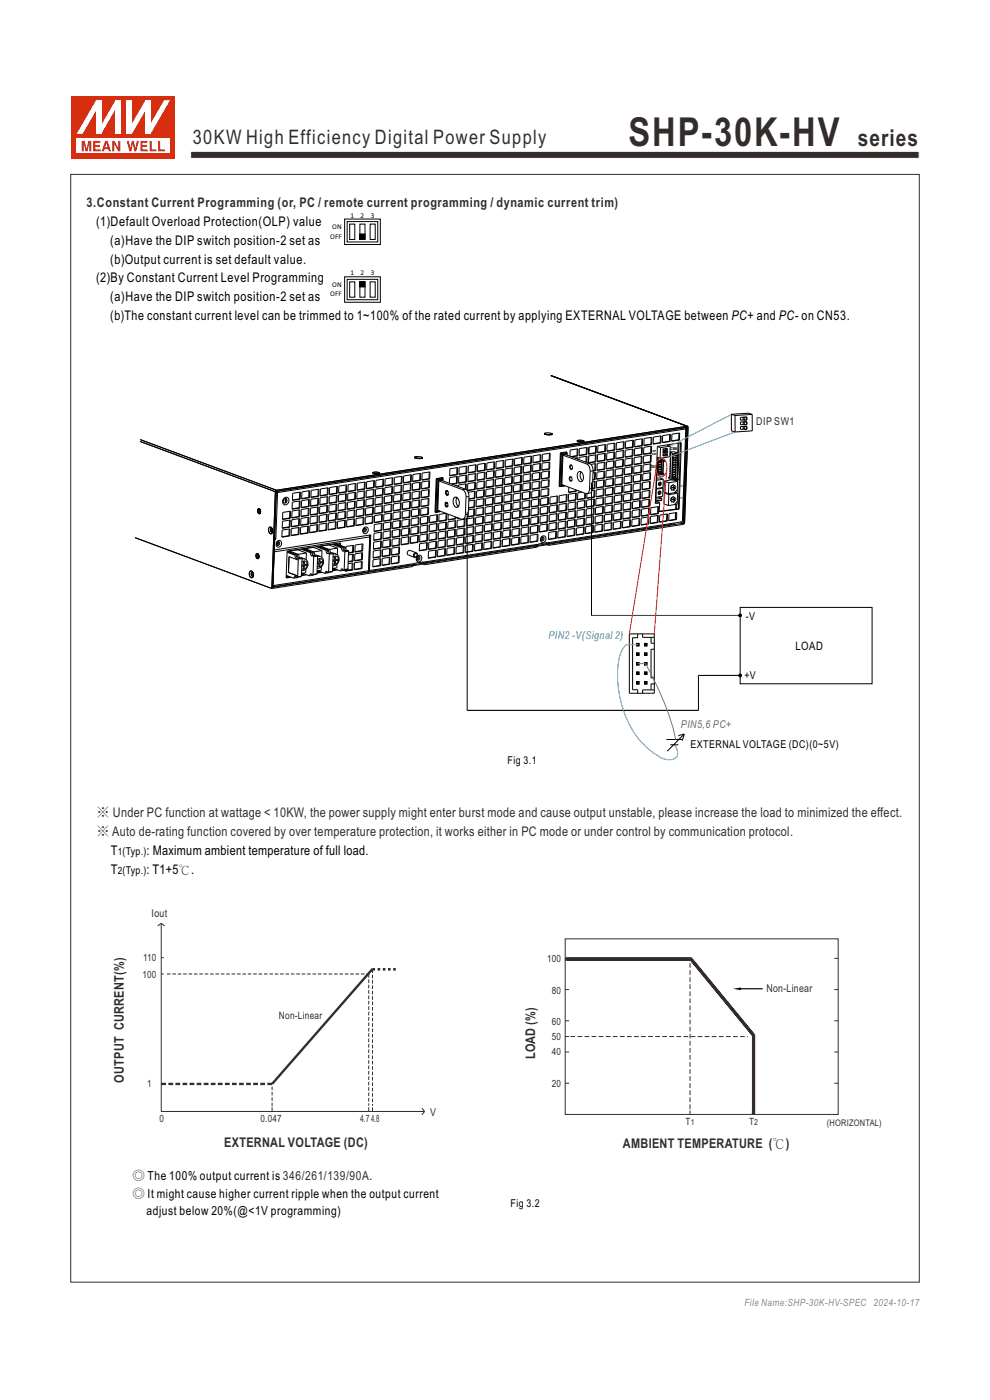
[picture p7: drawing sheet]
<svg xmlns="http://www.w3.org/2000/svg" width="210mm" height="297mm" viewBox="0 0 210 297" stroke-linecap="round" stroke-linejoin="round" font-family="sans-serif">
<defs><g id="words">
<text font-size="8.5" fill="#332c2b" x="133.3" y="31">SHP-30K-HV</text>
<text font-size="4.9" fill="#332c2b" x="181.9" y="31">series</text>
<text font-size="4.2" fill="#332c2b" x="40.9" y="30.6">30KW High Efficiency Digital Power Supply</text>
<g font-size="2.8" fill="#332c2b">
<text x="18.4" y="43.9">3.Constant Current Programming (or, PC / remote current programming / dynamic current trim)</text>
<text x="20.5" y="173.4">※ Under PC function at wattage &lt; 10KW, the power supply might enter burst mode and cause output unstable, please increase the load to minimized the effect.</text>
<text x="20.5" y="177.4">※ Auto de-rating function covered by over temperature protection, it works either in PC mode or under control by communication protocol.</text>
<text x="113.5" y="224.8" transform="rotate(-90 113.5 224.8)">LOAD (%)</text>
<text x="26.3" y="229.7" transform="rotate(-90 26.3 229.7)">OUTPUT CURRENT(%)</text>
<text x="47.6" y="243.4">EXTERNAL VOLTAGE (DC)</text>
<text x="132.1" y="243.5">AMBIENT TEMPERATURE (℃)</text>
</g>
<g font-size="2.8">
<text x="20.4" y="47.9">(1)Default Overload Protection(OLP) value</text>
<text x="23.4" y="51.9">(a)Have the DIP switch position-2 set as</text>
<text x="20.4" y="59.9">(2)By Constant Current Level Programming</text>
<text x="23.4" y="55.9">(b)Output current is set default value.</text>
<text x="23.4" y="63.9">(a)Have the DIP switch position-2 set as</text>
<text x="23.4" y="67.9">(b)The constant current level can be trimmed to 1~100% of the rated current by applying EXTERNAL VOLTAGE between PC+ and PC- on CN53.</text>
<text x="23.5" y="181.4">T</text>
<text x="23.5" y="185.4">T</text>
<text x="31.1" y="181.4">: Maximum ambient temperature of full load.</text>
<text x="31.1" y="185.4">: T1+5℃.</text>
</g>
<g font-size="2.6">
<text x="28.1" y="250.2">◎ The 100% output current is 346/261/139/90A.</text>
<text x="28.1" y="254.2">◎ It might cause higher current ripple when the output current</text>
<text x="31.1" y="257.8">adjust below 20%(@&lt;1V programming)</text>
</g>
<text font-size="2.5" fill="#050100" x="168.7" y="137.8">LOAD</text>
<g font-size="2.3" fill="#332c2b">
<text x="160.4" y="90.2">DIP SW1</text>
<text x="32.2" y="194.6">Iout</text>
<text x="162.6" y="210.4">Non-Linear</text>
<text x="91.2" y="236.9">V</text>
</g>
<g font-size="2.3" fill="#050100">
<text x="158.2" y="131.6">-V</text>
<text x="157.9" y="144.1">+V</text>
</g>
<text font-size="2.3" fill="#00a2e9" x="116.3" y="135.7">PIN2 -V(Signal 2)</text>
<text font-size="2.3" fill="#714588" x="144.4" y="154.4">PIN5,6 PC+</text>
<g font-size="2.3">
<text x="146.4" y="158.7">EXTERNAL VOLTAGE (DC)(0~5V)</text>
<text x="107.7" y="162.2">Fig 3.1</text>
<text x="108.3" y="256">Fig 3.2</text>
</g>
<text font-size="2.2" fill="#332c2b" x="59.2" y="216.2">Non-Linear</text>
<g font-size="2.1">
<text x="25" y="181.4">1(Typ.)</text>
<text x="25" y="185.4">2(Typ.)</text>
</g>
<g font-size="2.1" fill="#332c2b">
<text x="30.3" y="203.9">110</text>
<text x="30.2" y="207.4">100</text>
<text x="116" y="204.1">100</text>
<text x="117.1" y="210.8">80</text>
<text x="117.1" y="220.6">50</text>
<text x="117.1" y="217.6">60</text>
<text x="117.1" y="223.8">40</text>
<text x="31.2" y="230.7">1</text>
<text x="117.1" y="230.6">20</text>
<text x="33.9" y="238.1">0</text>
<text x="55.3" y="238.1">0.047</text>
<text x="76.4" y="238.1">4.74.8</text>
<text x="145.4" y="238.7">T</text>
<text x="158.9" y="238.7">T</text>
</g>
<text font-size="2.1" fill="#8b8b8c" x="157.9" y="277">File Name:SHP-30K-HV-SPEC 2024-10-17</text>
<text font-size="1.9" fill="#332c2b" x="175.4" y="238.8">(HORIZONTAL)</text>
<g font-size="1.8" fill="#332c2b">
<text x="146.5" y="238.7">1</text>
<text x="160" y="238.7">2</text>
</g>
<g font-size="1.5" fill="#050100">
<text x="74.3" y="46.2">1</text>
<text x="76.5" y="46.2">2</text>
<text x="78.7" y="46.2">3</text>
<text x="70.1" y="50.6">OFF</text>
<text x="70.5" y="48.7">ON</text>
<text x="74.3" y="58.4">1</text>
<text x="76.5" y="58.4">2</text>
<text x="78.7" y="58.4">3</text>
<text x="70.1" y="62.9">OFF</text>
<text x="70.5" y="60.9">ON</text>
</g>
<g font-size=".9">
<text x="142.3" y="95.5">CN86</text>
<text x="138.2" y="99.3">CN53</text>
</g>
<g font-size=".6">
<text x="138.5" y="95.9">DIP</text>
<text x="138.4" y="96.6">SW1</text>
<text x="144.3" y="105.9">SW52</text>
<text x="144.4" y="103.3">SW51</text>
</g>
</g></defs>
<g fill="none" stroke="#000" stroke-width=".21">
<path d="M116.8 79.7l29 10.7M29.7 93.6l28.7 10.7M29.7 93.3l28.9 10.7M88 97l.9-.1 .7 .3-.9 .1-.6-.1zM88.4 97.2l.8 .1M88.5 97.3h.5M95.4 99.4l1.7-.2-.1 1.5-1.6 .3zM96.9 99.2v1.4M97.4 99.1l1.7-.2-.1 1.5-1.7 .2zM98.9 98.9l-.1 1.4M99.4 98.8l1.6-.2v1.5l-1.7 .2zM100.9 98.6l-.1 1.4"/>
<path d="M101.3 98.5l1.7-.2-.1 1.5-1.6 .2zM102.8 99.7l-1.5 .2M102.8 99.7l.1 .1M102.8 98.3v1.4M103.3 98.2l1.6-.2v1.5l-1.7 .2zM104.7 99.9v1.4M104.7 99.4l-1.5 .2M104.7 99.4l.2 .1M104.8 98l-.1 1.4M105.2 99.8l1.6-.3v1.5l-1.7 .3zM105.2 97.9l1.7-.2-.1 1.5-1.6 .2zM106.7 99.6l-.1 1.4"/>
<path d="M106.7 99.1l-1.5 .2M106.7 99.1l.1 .1M106.7 97.7v1.4M107.1 99.5l1.7-.3-.1 1.5-1.6 .3zM107.2 97.6l1.7-.2-.1 1.5-1.6 .2zM108.6 99.3v1.4M108.6 98.8l-1.4 .2M108.6 98.8l.2 .1M108.7 97.4l-.1 1.4M109.1 99.2l1.7-.3-.1 1.5-1.7 .3zM109.2 97.3l1.6-.2v1.5l-1.7 .2zM110.5 99l-.1 1.4"/>
<path d="M110.6 99l-.1 1.4M110.6 98.5l-1.5 .2M110.6 98.5l.2 .1M110.7 97.1l-.1 1.4M111.1 98.9l1.6-.3v1.5l-1.7 .3zM111.1 97l1.7-.3-.1 1.5-1.6 .3zM112.6 98.6l-.1 1.5M112.6 98.2l-1.5 .2M112.6 98.2h.1M112.6 96.8v1.4M113 98.6l1.7-.3-.1 1.5-1.6 .3zM113.1 96.7l1.6-.3v1.5l-1.7 .3z"/>
<path d="M114.5 99.8l-1.5 .2M114.5 99.8h.1M114.5 98.3v1.5M114.5 97.9l-1.5 .2M114.5 97.9h.2M114.6 96.5l-.1 1.4M115 98.3l1.6-.3v1.5l-1.7 .3zM115.1 96.4l1.6-.3v1.5l-1.7 .3zM115.5 92l.9-.2 .7 .3-.9 .2-.5-.2zM115.9 92.2l.8 .1M116 92.2l.6 .1M116.4 99.9v1.4"/>
<path d="M116.4 99.4l-1.5 .3M116.4 99.4l.2 .1M116.5 98l-.1 1.4M116.5 97.6l-1.5 .2M116.5 97.6h.2M116.6 96.2l-.1 1.4M118.9 96.2h.1M118.9 96.1h.1M119 96.2h.1M119 96.2l-.3 6.9M119 96.2l.2 .2M119 96.2l-.2 7"/>
<path d="M119 96.1l.1 .1M119 96.1v.1M119.1 96.2h-.1M119.1 96.2l.2 .2M119.2 96.4l-.2 6.6M119.3 96.4h.1M119.3 96.4h-.1M119.3 96.4l-.2 6.6M119.4 96.6l5.1 1.8M119.4 96.5l-.2 6.3M120 96.5l5.1 1.8M120.1 96.4l-.7 .1"/>
<path d="M120.1 96.4v.1M120.2 96.2v.1M120.2 96.2l-.9 .2M120.2 96h.1M120.2 96l-1.2 .1M120.2 96l-.2-.1 .2 .1M120.2 96l-1.3 .1-.3 7.1h.1M120.2 96.3l-.9 .1M120.2 96.3v.2M120.2 96v.2M120.2 96l-1.1 .2M120.2 96.3h.1"/>
<path d="M120.3 96l-.1 .5v-.2M120.3 96l-.1 .3M121 98.7l.2-.1 .2 .3v.4l-.1 .3-.4-.3zM121.3 98.8l-.2-.1-.1 .5 .2 .3 .2-.1M122 97.2l.5-.1v.3M122.4 97.1v.2M122.4 96.7l-1.3 .2M122.4 96.7h.1M122.4 95.2v1.5M122.4 93.5l.9-.1 .6 .2-.9 .2zM122.5 96.7l.1-1.5-1.7 .3v1.3M122.5 96.7l-1.3 .2"/>
<path d="M122.8 97.5v-.5l1.7-.2-.1 1.3M122.9 93.7l.5 .1M122.9 95.2l1.7-.3-.1 1.5-1.6 .3zM124.3 96.8v1.2M124.3 96.4l-1.5 .2M124.3 96.4h.2M124.4 94.9l-.1 1.5M124.5 98.4l.5 .7 .2 .9M124.9 94.9l1.6-.3v1.5l-1.7 .3zM124.9 96.7v1.4M125 94.8l-.1 1.5M125.1 98.3l.5 .7 .2 .9"/>
<path d="M125.1 98.3l-.6 .1M125.2 100l-.1 3.7M125.3 98.5l1.1-.1-.1 1.5M125.8 99.9l-.1 3.7M125.8 99.9l-.6 .1M126.2 99.8l-.4 .1M126.2 99.8l.1 .1M126.2 98.4v1.4M126.2 97.9l-1.5 .3M126.2 97.9l.2 .1M126.3 96.5l-.1 1.4M126.3 96l-1.5 .3"/>
<path d="M126.3 96l.2 .1M126.3 99.9h-.5M126.4 94.6l-.1 1.4M126.4 98v-1.5l-1.6 .2-.1 1.5M126.4 98l-1.6 .2M126.7 98.3l1.6-.3v1.5l-1.7 .3zM126.8 96.4l1.6-.2v1.5l-1.7 .2zM126.8 94.6l1.7-.3-.1 1.5-1.6 .3zM128.1 99.9v1.5M128.1 99.5l-1.5 .2M128.1 99.5h.2M128.2 98.1l-.1 1.4"/>
<path d="M128.2 97.6l-1.5 .2M128.2 97.6l.2 .1M128.3 96.2l-.1 1.4M128.3 95.7l-1.5 .3M128.3 95.7l.1 .1M128.3 94.3v1.4M128.6 99.9l1.6-.3v1.5l-1.7 .3zM128.7 98l1.6-.3v1.5l-1.7 .3zM128.7 96.1l1.7-.2-.1 1.5-1.6 .2zM128.8 94.3l1.6-.3v1.5l-1.7 .3zM130.1 99.6l-.1 1.5M130.1 99.2l-1.5 .2"/>
<path d="M130.1 99.2h.2M130.2 97.8l-.1 1.4M130.2 97.3l-1.5 .2M130.2 97.3l.1 .1M130.2 95.9v1.4M130.2 95.4l-1.5 .3M130.2 95.4l.2 .1M130.3 94l-.1 1.4M130.5 99.6l1.7-.3-.1 1.5-1.6 .3zM130.6 97.7l1.7-.3-.1 1.5-1.6 .3zM130.7 95.8l1.6-.2v1.5l-1.7 .2zM130.8 93.9l1.6-.2-.1 1.5-1.6 .2z"/>
<path d="M132 99.3v1.5M132.1 98.9l-1.5 .2M132.1 98.9h.1M132.1 97.5v1.4M132.1 97l-1.5 .2M132.1 97l.2 .1M132.2 95.6l-.1 1.4M132.2 95.1l-1.5 .3M132.2 95.1l.1 .1M132.2 93.7v1.4M132.5 99.3l1.7-.3-.1 1.5-1.6 .3zM132.6 97.4l1.6-.3v1.5l-1.7 .3z"/>
<path d="M132.6 95.5l1.7-.2-.1 1.5-1.6 .2zM132.7 93.6l1.7-.2-.1 1.5-1.6 .2zM134 99v1.5M134 98.6l-1.5 .2M134 98.6h.2M134.1 97.2l-.1 1.4M134.1 96.7l-1.5 .2M134.1 96.7l.1 .1M134.1 95.3v1.4M134.2 94.8l-1.5 .3M134.2 94.8l.1 .1M134.2 93.4v1.4"/>
<path d="M134.5 99l1.6-.3v1.5l-1.7 .3zM134.5 97.1l1.7-.3-.1 1.5-1.6 .3zM134.6 95.2l1.7-.3-.1 1.6-1.6 .2zM134.7 93.3l1.6-.2v1.5l-1.7 .2zM136 98.7l-.1 1.4M136 98.3l-1.5 .2M136 98.3h.1M136 96.8v1.5M136.1 96.4l-1.5 .2M136.1 96.4l.1 .1M136.1 95v1.4M136.1 94.5l-1.5 .3"/>
<path d="M136.1 94.5l.2 .1M136.2 93.1l-.1 1.4M136.4 98.7l1.7-.3-.1 1.5-1.6 .3zM136.5 96.8l1.7-.3-.1 1.5-1.7 .3zM136.6 94.9l1.6-.3v1.5l-1.7 .3zM136.6 93l1.7-.2-.1 1.5-1.6 .2zM137.9 99.8l-1.5 .3M137.9 99.8l.1 .1M137.9 98.4v1.4M137.9 98l-1.4 .2M137.9 98h.2M138 96.5l-.1 1.5"/>
<path d="M138 96.1l-1.5 .2M138 96.1h.2M138.1 94.7l-.1 1.4M138.1 94.2l-1.5 .2M138.1 94.2l.1 .1M138.1 92.8v1.4M138.6 92.7l1.7-.2-.1 1.5-1.7 .2zM139.4 97l.6 .2M139.4 97.6l.4 .1M139.4 97.3h.6l1 .4M139.4 94.7l.7 .3M139.5 94.7l-.5 12.1 .9-.1"/>
<path d="M139.5 94.7l5-.8-.4 14.1M139.5 97l-.5 8.9M139.6 100h.1M139.6 100l.2 .1M139.6 99.7h.1M139.6 99.5l.1 .1M139.6 99.5h.1M139.6 99.5l.2 .1M139.6 99l.2 .1M139.6 99.1l.2 .1M139.6 99h.1M139.6 99l.3 .1"/>
<path d="M139.6 98.6l.2 .1M139.6 98.5l.2 .1M139.6 98.5h.1M139.6 98.5l.3 .1M139.6 98.1l.2 .1M139.7 98h.1M139.7 97.9h.1M139.7 97.8l-.3 2.7M139.7 97.9l.2 .1M139.7 99.6h.1M139.7 99.6v.1M139.8 99.1v.1"/>
<path d="M139.8 99.1h.1M139.8 97.9l-.2-.1-.2 2.7M139.8 97.7v.2M139.8 98.6v.1M139.8 98.6h.1M139.8 99.7h-.1M139.8 99.6h.1M139.8 99.6v.1M139.8 98v.2M139.8 98l.1 .1M139.8 99.2h.1M139.8 98.7h.1"/>
<path d="M139.8 99.6h-.1M139.9 99.7h-.1M139.9 98.1v.1M139.9 99.6v.1M139.9 99.1h.1M139.9 99.1h-.1M139.9 99.2h-.1M139.9 99.1v.1M139.9 98.7h-.1M139.9 98.6h.1M139.9 98.6h-.1M139.9 98.7h.1"/>
<path d="M139.9 98.6v.1M139.9 98.2h-.1M139.9 98h-.1M139.9 98v.1M139.9 100l.3 .2M139.9 100l.3 .1M139.9 100l.4 .1M139.9 98.1h.1M140 99.5l.2 .1M140 99.5l.2 .2M140 99.5l.3 .1M140 99l.2 .2"/>
<path d="M140 99l.4 .1M140 99l.2 .1M140 98.5l.3 .2M140 98.5l.4 .1M140 98.5l.3 .1M140 97.9l.3 .3M140 97.9l.4 .1M140 93.9l-1.5 .2M140 93.9l.2 .1M140.1 92.5l-.1 1.4M140.1 95l-.1 2.2M140.1 97.9h-.1"/>
<path d="M140.2 99.6v.1M140.2 99.6h.1M140.2 99.1v.1M140.2 99.1h.1M140.3 98.6v.1M140.3 98.6h.1M140.3 99.6l-.1 .5M140.3 98v.2M140.3 98v.1M140.3 99.1v.5M140.3 99.1h.1M140.3 98.7v.3"/>
<path d="M140.3 98.7h.1M140.3 99.7h-.1M140.3 99.6h-.1M140.3 99.6h.1M140.3 99.7h.1M140.3 99.6v.1M140.3 98.1v.4M140.3 98.1h.1M140.4 99.1h-.2M140.4 99.1h.1M140.4 97.9l-.1 .1M140.4 99.2h-.2"/>
<path d="M140.4 99.2h.1M140.4 99.1v.1M140.4 98.7h-.1M140.4 98.6h-.1M140.4 98.6h.1M140.4 97.8l.2 .1M140.4 97.7v.2h-.6M140.4 97.7h-.6M140.4 98.6v.1M140.4 98.7h.1M140.4 98h-.1M140.4 98v.1"/>
<path d="M140.4 98.2h-.1M140.4 98.1v.1M140.6 92.4l1.6-.2v1.5l-1.7 .2zM140.6 97.9h.3l-.1 .1M140.6 97.7l-.5-.1 .3 .1M140.6 97.7v.2M140.8 98l-.2 2.4M140.8 98h.1M140.8 98l-.1-.1-.2 2.5M141 97.7l-.2 .3M141 97.7h-.4M141.2 96.7h.1"/>
<path d="M141.2 96.1l.1 .1M141.2 95.4l-.6 .1M141.2 96.3v.4M141.2 96.3l.1 .1M141.2 95.5l.1 .1M141.2 96.6h-.6M141.2 95.8v.3M141.2 95.8h.1M141.2 96h-.6M141.2 95.2v.3M141.2 95.2h.1M141.3 96.4v.3"/>
<path d="M141.3 95.8v.4M141.3 95.2v.4M141.5 94.4l.7 .2M141.5 96.3l-.9 .1v.3h.6M141.5 96.3h-.3M141.5 96.3l.1 .1M141.5 95.8h-.9v.3h.6M141.5 95.8h-.3M141.5 95.8h.1M141.5 95.2h-.9v.4l.6-.1M141.5 95.2h-.3M141.5 95.2h.1"/>
<path d="M141.6 96.4v.3h-.3M141.6 96.4h-.3M141.6 95.8v.3l-.3 .1M141.6 95.8h-.3M141.6 95.2v.4h-.3M141.6 95.2h-.3M142 93.6l-1.5 .2M142 93.6l.2 .1M142.1 92.2l-.1 1.4M142.1 99.9v.1M142.1 99.5h.1M142.1 99.9h.1"/>
<path d="M142.1 99.4v.1M142.1 98.9l.1 .1M142.1 99.5l.1 .1M142.1 95.9l.3 .1h-.1M142.1 95.9l.9-.1 1 .4M142.1 98.9h.1M142.2 98.4v.1M142.2 97.9v.1M142.2 98h.1M142.2 98.4h.1M142.2 94.6l-.1 2.3-2.1 .3M142.2 94.6l-2.1 .4"/>
<path d="M142.2 97.5h.1M142.2 99.9h-.1M142.2 97.4v.1M142.2 97.9h.1M142.2 99.4h.1M142.2 97.4h.1M142.2 96.8l.1 .2M142.2 98.9h-.1M142.2 96.3v.2M142.2 96.5h.1M142.2 97.8v.1M142.2 97.3v.1"/>
<path d="M142.3 96.8v.1M142.3 96.3v.1M142.3 96l-.2 5.7 .6 .2M142.3 96l.5 .2M142.5 92.1l1.7-.2-.1 1.4-1.6 .3zM142.6 99.7l.2 .1M142.6 99.6h.1M142.7 99.6l.1 .1M142.7 99.2l.1 .1M142.7 99.1h.1M142.7 99.6h.2M142.7 99h.1"/>
<path d="M142.7 99l.2 .1M142.7 98.7l.1 .1M142.7 98.6h.1M142.7 98.5h.1M142.7 98.1h.2M142.7 98.5l.3 .1M142.7 98.2h.1M142.7 98h.1M142.7 97.7h.2M142.7 97.6h.2M142.7 98l.3 .1M142.7 97.5h.1"/>
<path d="M142.7 97.5l.3 .1M142.7 97.2h.2M142.7 97l.2 .1M142.7 97l.3 .1M142.7 96.5l.2 .1M142.7 96.7h.2M142.7 96.5h.1M142.7 96.4l-.2 5.2M142.8 96.5l.2 .1M142.8 99.7v.1M142.8 99.7h.1M142.8 99.1v.2"/>
<path d="M142.8 99.1l.1 .1M142.8 98.6v.2M142.8 98.6l.1 .1M142.8 96.4l-.1-.1-.2 5.3M142.8 96.2v.2M142.9 98.1v.1M142.9 98.1l-.1 .1M142.9 97.6v.1M142.9 97.6h.1M142.9 99.7v.1M142.9 99.3h-.1M142.9 97.1v.1"/>
<path d="M142.9 97.1h.1M142.9 99.2v.1M142.9 98.7l-.1 .1M142.9 96.6v.1M142.9 96.6h.1M142.9 98.7h.1M142.9 98.2h.1M142.9 98.2h-.1M142.9 99.8h-.1M142.9 97.7h.1M142.9 99.6v.1M142.9 99.6l-.1 .1"/>
<path d="M142.9 99.1v.1M142.9 99.1h-.1M142.9 99.8h.1M142.9 99.7h.1M142.9 98.8h-.1M142.9 99.2l.1 .1M142.9 99.2h.1M143 98.6h-.2M143 98.6v.1M143 99.3h-.2M143 99.3h-.1M143 96.6v.1"/>
<path d="M143 96.7h-.1M143 98.7h-.1M143 98.7l-.1 .1M143 98.7h.1M143 98.1h-.1M143 98.1v.1M143 97.6h-.1M143 97.6h.1M143 98.2h-.2M143 98.2h.1M143 97.6v.1M143 97.1h.1"/>
<path d="M143 97.1h-.1M143 97.7h-.1M143 97.2h-.1M143 97.1v.1M143 99.6h.4M143 99.6l.3 .2M143 99.6h.3M143 96.6h.1M143 96.6h-.1M143 96.7h.1M143 99l.3 .3M143 99l.4 .1"/>
<path d="M143 99l.3 .1M143.1 98.5l.2 .2M143.1 98.5l.2 .1M143.1 98.5l.3 .1M143.1 98l.3 .1M143.1 98l.2 .2M143.1 97.5l.2 .2M143.1 97.5l.4 .1M143.1 97l.3 .2M143.1 97l.4 .1M143.1 96.5l.4 .1M143.1 96.5l.3 .2"/>
<path d="M143.1 96.5l.3 .1M143.2 98h-.1M143.2 97.5h-.1M143.2 97h-.1M143.3 99.6v.2M143.3 99.6v.1M143.3 99.1l.1 .1M143.3 99.1v.2M143.3 98.6v.1M143.3 98.6l.1 .1M143.3 98.1v.1M143.3 98.1h.1"/>
<path d="M143.3 99.8v.3M143.3 99.8h.1M143.3 97.6v.1M143.3 97.6h.1M143.3 99.7v.1M143.3 99.3v.3M143.4 99.2h.1M143.4 99.2l-.1 .1M143.4 97.1h.1M143.4 97.1v.1M143.4 98.7v.4M143.4 98.7h.1"/>
<path d="M143.4 98.7h-.1M143.4 96.6h.1M143.4 96.6v.1M143.4 98.2v.4M143.4 98.2h-.1M143.4 98.1v.1M143.4 97.7v.4M143.4 99.6h-.1M143.4 99.6v.1M143.4 99.8h-.1M143.4 97.7h-.1M143.4 97.6v.1"/>
<path d="M143.4 99.7h-.1M143.4 99.7v.1M143.4 97.2v.4M143.4 97.2h.1M143.4 99.1v.1M143.4 99.1h-.1M143.4 99.8h.1M143.4 96.7v.4M143.4 96.7h.1M143.4 98.6h-.1M143.4 98.6v.1M143.4 98.1h-.1"/>
<path d="M143.4 98.1h.1M143.5 98.2h-.1M143.5 98.1v.1M143.5 98.1h-.1M143.5 97.6h-.2M143.5 97.6h.1M143.5 96.4h-.7M143.5 96.3l.2 .1M143.5 97.1h-.1M143.5 97.1h.1M143.5 97.7h-.1M143.5 97.7h-.2"/>
<path d="M143.5 96.2l-.1 .3M143.5 96.2h-.7M143.5 97.6v.1M143.5 97.6h-.1M143.5 96.7h-.1M143.5 97.1v.1M143.5 96.6h-.1M143.5 96.6h.1M143.5 97.2h-.1M143.5 96.7h.1M143.5 96.6v.1M143.7 96.4l.2 .1"/>
<path d="M143.7 96.2l-.5-.1 .3 .1M143.7 96.2v.2M143.8 94v2.1M143.9 96.5l-.3 5M143.9 96.5h.1M143.9 96.5l-.2-.1-.1 5.1M144 93.3l-1.5 .2M144 93.3h.1M144 96.5l-.2 5M144 91.9v1.4M144 94l-.1 2.2M144 96.5h-.1"/>
<path d="M144 96.2v.3M144 96.2h-.3M144.4 93.9l-.5 14.1M145.4 90.7l.1 .3M145.5 91l-.8 19.7M145.5 91l-86.6 13.5M145.5 90.7v.3M145.6 90.9l-.7 19.7-.2 .1M145.7 90.7h.1M145.7 90.7l-87.1 13.6-.7 20.1M145.7 90.7l-.7 20.2M28.6 114.1l28.8 10.7 .3-.3"/>
<path d="M54.4 117.5l.3-.1 .2 .3v.5l-.1 .3-.5-.3zM54.6 117.6l.3 .1-.1 .6-.3-.2zM54.7 108h.4l.2 .3-.1 .5-.1 .2-.4-.3zM54.8 117.6l.1 .6M54.9 108.1l.2-.1 .1 .3v.5l-.3-.3zM55.1 108.1l.1 .6M57.1 111.9h.4l.3 .3v.7l-.3 .4-.3-.1-.2-.4v-.5zM57.3 112.4l.1 .2M57.7 112.1l-.1 .4 .2 .3M57.8 112.2l-.3-.1-.1 .4 .2 .4 .2-.2M58.2 116.6h.1M58.2 116.4h.1"/>
<path d="M58.2 116.6h.2M58.2 116.4l.2 .2M58.2 114.6l.1 .1M58.3 114.7l-.1 1.7M58.3 114.3l-.1 .1M58.4 114.3h-.1M58.4 114.3l.1 .1M58.4 114.3l-.1 .1M58.4 114.1v.2M58.4 104.3l-.7 20.2M58.4 116.6l20.2-3.1-.2 7.5M58.5 114.4l-.2 .3"/>
<path d="M58.5 114.4h.1M58.5 114.1h-.2M58.5 114.1v.3M58.6 104.5h.3M58.6 104.4h.1M58.6 104l87.2-13.6 .2 .2-.8 20.2M58.6 104l-.2 .3M58.7 115.6h.1M58.7 104.4h.1M58.7 104.4h-.1M58.7 104.2v.2M58.7 104.4l.2 .1"/>
<path d="M58.8 104.2l.1 .3M58.8 114.9l.5-.3 .4 .4-.1 .6-.3 .4-.4 .1-.3-.3v-.5zM58.9 115v.3l-.2 .2M58.9 104.5l-.4 9.6M58.9 114.9l.2 .2v.2l-.4 .3M59.8 112.5l1.7-.3-.1 1.5-1.6 .3zM59.9 110.6l1.7-.3-.1 1.5-1.6 .3zM60 108.7l1.6-.3v1.5l-1.7 .3zM60.2 106l-.1 .3M60.2 106h.1M60.2 105.9l-.1 .4M60.2 105.9l.4-.2 .3 .3-.1 .4-.3 .3h-.3l-.1-.2z"/>
<path d="M60.3 105.7l.6-.2 .4 .5-.2 .7-.5 .4-.4-.1-.2-.4v-.5zM60.5 105.7v1M60.6 105.7v.5M60.6 106.3v.4M60.7 105.8v.8M60.9 117.2l1.6 .5M60.9 117l1.9 .7M61 116.9l2 .8M61.3 113.6l-1.5 .3M61.3 113.6l.1 .1M61.3 116.9l2 .7M61.3 118.1l-.1 3.4"/>
<path d="M61.3 112.2v1.4M61.4 111.8l-1.5 .2M61.4 111.8h.1M61.4 110.4v1.4M61.4 109.9l-1.5 .2M61.4 109.9h.2M61.5 108.5l-.1 1.4M61.8 112.1l1.7-.2-.1 1.5-1.6 .2zM61.9 110.3l1.6-.3v1.5l-1.7 .3zM61.9 108.4l1.7-.3-.1 1.5-1.6 .3zM62 106.5l1.7-.2-.1 1.5-1.6 .2zM62.1 104.7l1.6-.3v1.5l-1.7 .2z"/>
<path d="M62.5 117.7l.2 .7M62.7 118.4l.4 .1M62.8 117.7h-.3M62.8 117.7l.1 .4h.2M62.9 118l.2 .1M63 117.7l.1 .4M63.1 116.6l1.9 .7M63.1 118.5l.1 .1M63.2 118.8l-1.9-.7-.1 3.4M63.2 118.8l-.1 3.4M63.2 118.6v.2M63.2 113.3l-1.4 .3"/>
<path d="M63.2 113.3l.2 .1M63.3 111.9l-.1 1.4M63.3 117.6l-.3 .1M63.3 117.6l.2 .7M63.3 111.5l-1.5 .2M63.3 111.5h.2M63.4 110l-.1 1.5M63.4 109.6l-1.5 .2M63.4 109.6h.1M63.4 108.2v1.4M63.5 107.7l-1.5 .2M63.5 107.7l.1 .1"/>
<path d="M63.5 106.3v1.4M63.5 118.3l-.8 .1M63.5 118.3h.5M63.5 105.8l-1.5 .3M63.5 105.8l.2 .1M63.6 104.4l-.1 1.4M63.8 111.8l1.6-.2v1.5l-1.7 .2zM63.8 116.5l2 .7M63.8 110l1.7-.3-.1 1.5-1.6 .3zM63.9 108.1l1.7-.3-.1 1.5-1.6 .3zM64 118.3l.1 .2M64 118.3l-.9 .2"/>
<path d="M64 106.2l1.6-.2v1.5l-1.7 .2zM64 118.4l.7 .2M64 119.3l.4-.3h.4l.2 .2 .2 .4M64 104.3l1.7-.2-.1 1.5-1.6 .2zM64.1 118.5l-.2 3.7M64.1 118.5l-.9 .1M64.1 116.4l2 .8M64.3 116.4l2 .7M64.4 119.5l.3 .2M64.4 119.5l-.4 .3M64.4 119.4l.2 .1M64.5 119.9l-.2 .3h.2"/>
<path d="M64.5 119.9l.3 .1M64.6 119.5l.1 .2 .5-.1M64.6 119.5v-.4l-.2 .1v.3M64.6 116.4l2 .7M64.7 118.6h-.6M64.7 118.6l.5 .5 .1 .5h-.1M64.8 120l-.3 .2M65 117.3l-.1 1.4M65 117.3l-1.8 .3M65.2 119.9l-.5 .7-.4 .2-.3-.2M65.2 119.9l-.4 .1M65.2 113l-1.5 .3"/>
<path d="M65.2 113l.2 .1M65.2 119.8v.1M65.2 119.8l-.7 .1M65.3 119.6l-.1 .2M65.3 111.6l-.1 1.4M65.3 111.2l-1.5 .2M65.3 111.2h.1M65.3 119.8l-.4 .9-.4 .3-.5 .1M65.3 109.7v1.5M65.3 109.3l-1.4 .2M65.3 109.3h.2M65.4 107.9l-.1 1.4"/>
<path d="M65.4 107.4l-1.5 .2M65.4 107.4l.2 .1M65.5 106l-.1 1.4M65.5 105.5l-1.5 .3M65.5 105.5l.1 .1M65.5 104.1v1.4M65.7 111.5l1.7-.2-.1 1.5-1.6 .2zM65.8 117.2l.2 .7M65.8 109.7l1.7-.3-.1 1.5-1.7 .3zM65.9 107.8l1.6-.3v1.5l-1.7 .3zM65.9 105.9l1.7-.2-.1 1.5-1.6 .2zM66 117.9h.5"/>
<path d="M66 104l1.7-.2-.1 1.5-1.7 .2zM66.1 117.2h-.3M66.1 117.2l.1 .4h.2M66.2 117.5l.2 .1M66.3 117.1l.1 .5M66.4 116.1l1.9 .7M66.5 117.9v.2M66.5 118.1l-.1 3.8M66.6 117.1h-.3M66.6 117.1l.2 .7M66.8 117.8l-.8 .1M66.8 117.8h.5"/>
<path d="M67.1 116l2 .7M67.2 112.7l-1.5 .3M67.2 112.7l.1 .1M67.2 111.3v1.4M67.2 110.8l-1.5 .3M67.2 110.8l.2 .1M67.3 117.8l.1 .2M67.3 117.8l-.8 .1M67.3 109.4l-.1 1.4M67.3 109l-1.5 .2M67.3 109h.2M67.3 117.8l.7 .3"/>
<path d="M67.3 118.8l.4-.3h.3l.4 .2 .1 .4M67.4 107.6l-.1 1.4M67.4 118l-.9 .1M67.4 118l-.2 3.7M67.4 107.1l-1.5 .2M67.4 107.1l.1 .1M67.4 115.9l2 .8M67.4 105.7v1.4M67.4 105.2l-1.4 .3M67.4 105.2l.2 .1M67.5 119.5l.1 .2v.4h.2M67.5 119.5l-.2 .1"/>
<path d="M67.5 119.5h-.2h.2M67.5 103.8l-.1 1.4M67.6 115.9l2 .7M67.7 119l.3 .2M67.7 119l-.4 .3M67.7 118.9l.2 .1M67.7 111.2l1.6-.2v1.5l-1.7 .2zM67.8 109.4l1.6-.3v1.5l-1.7 .3zM67.8 107.5l1.7-.3-.1 1.5-1.6 .3zM67.8 119.4l-.2 .2 .3 .1M67.8 119.4h.3M67.9 119.7l-.1 .4"/>
<path d="M67.9 119l.1 .2 .5-.1M67.9 119v-.4h-.2v.4M67.9 105.6l1.7-.2-.1 1.5-1.7 .2zM67.9 115.8l2 .8M68 103.7l1.6-.2v1.5l-1.7 .2zM68 118.1h-.6M68 118.1l.5 .4 .1 .6h-.1M68.1 119.4l-.2 .3M68.3 116.8l-1.8 .3M68.3 116.8v1.4M68.5 119.4l-.5 .8h-.3l-.4-.1M68.5 119.4h-.4"/>
<path d="M68.6 119.2l-.1 .2M68.6 119.2l-.8 .2M68.6 119.1v.1M68.6 119.3l-.4 .9-.5 .3h-.4M69.1 116.7l.2 .7M69.1 112.4l-1.5 .2M69.1 112.4l.2 .1M69.2 111l-.1 1.4M69.2 110.5l-1.5 .3M69.2 110.5l.2 .1M69.3 109.1l-.1 1.4M69.3 108.7l-1.5 .2"/>
<path d="M69.3 108.7h.1M69.3 117.4h.5M69.3 107.2v1.5M69.3 106.8l-1.5 .2M69.3 106.8l.2 .1M69.4 105.4l-.1 1.4M69.4 116.7h-.3M69.4 116.7l.1 .4h.2M69.4 104.9l-1.5 .3M69.4 104.9l.2 .1M69.5 103.5l-.1 1.4M69.5 117l.2 .1"/>
<path d="M69.6 116.6l.1 .5M69.7 110.9l1.6-.2v1.5l-1.7 .2zM69.7 109.1l1.7-.3-.1 1.5-1.6 .3zM69.7 115.6l1.9 .7M69.8 117.4v.2M69.8 107.2l1.6-.3v1.5l-1.7 .3zM69.8 117.6l-.1 3.7M69.9 105.3l1.6-.3v1.5l-1.7 .3zM69.9 116.6h-.3M69.9 116.6l.2 .7M69.9 103.4l1.7-.2-.1 1.5-1.6 .2zM70.1 117.3l-.8 .1"/>
<path d="M70.1 117.3h.5M70.4 115.5l2 .7M70.6 117.3l.1 .2M70.6 117.3l-.8 .1M70.6 119h.2M70.6 117.3l.7 .3M70.6 118.2l.4-.2h.3l.3 .2 .2 .4M70.7 117.5l-.9 .1M70.7 117.5l-.2 3.7M70.7 115.4l2 .8M70.8 119l.1 .1v.5h.2M70.8 119h-.2"/>
<path d="M70.9 115.4l2 .7M70.9 119.5l.2 .1M71 118.5l.3 .2M71 118.4l.2 .1M71.1 112.1l-1.5 .2M71.1 112.1l.2 .1M71.1 118.8l-.2 .3 .3 .1M71.1 118.8l.3 .1M71.1 110.7v1.4M71.2 119.2l-.1 .4M71.2 110.2l-1.5 .3M71.2 110.2l.1 .1"/>
<path d="M71.2 118.5l.1 .2 .5-.1M71.2 118.5v-.4h-.2l-.1 .5-.3 .2M71.2 108.8v1.4M71.2 115.3l2 .8M71.2 108.4l-1.5 .2M71.2 108.4h.2M71.3 117.6h-.6M71.3 117.6l.5 .5 .1 .5h-.1M71.3 106.9l-.1 1.5M71.3 106.5l-1.5 .2M71.3 106.5h.2M71.4 105.1l-.1 1.4"/>
<path d="M71.4 118.9l-.2 .3M71.4 104.6l-1.5 .2M71.4 104.6l.1 .1M71.4 103.2v1.4M71.5 119.7v.8l-.9 .1M71.6 116.3l-1.8 .3M71.6 116.3v1.4M71.6 110.6l1.7-.2-.1 1.5-1.6 .2zM71.7 108.7l1.6-.2v1.5l-1.7 .2zM71.8 106.9l1.6-.3v1.5l-1.7 .3zM71.8 118.9l-.5 .7-.4 .1-.3-.1M71.8 118.9h-.4"/>
<path d="M71.8 105l1.7-.3-.1 1.5-1.6 .3zM71.9 118.7l-.1 .2M71.9 118.7l-.8 .1M71.9 118.6v.1M71.9 103.1l1.6-.2v1.5l-1.7 .2zM71.9 118.8l-.4 .9-.5 .3h-.4M72.1 115.2v.4M72.2 115.7l.1-.5-11.4 1.7-.2 5.7 1-.1M72.4 116.2l.2 .7M72.6 116.9h.5M72.7 116.2h-.3M72.7 116.2l.1 .4 .2-.1"/>
<path d="M72.8 116.5h.2M72.9 116.1l.1 .4M73.1 111.8l-1.5 .2M73.1 111.8l.1 .1M73.1 116.9v.2M73.1 110.4v1.4M73.1 109.9l-1.5 .3M73.1 109.9l.2 .1M73.1 117.1l-.1 3.7M73.2 108.5l-.1 1.4M73.2 108.1l-1.5 .2M73.2 108.1h.2"/>
<path d="M73.2 116.1h-.3M73.2 116.1l.2 .6M73.2 106.6v1.5M73.3 106.2l-1.5 .2M73.3 106.2h.1M73.3 104.8v1.4M73.3 104.3l-1.5 .2M73.3 104.3l.2 .1M73.4 116.5v-.6l1.6-.2v1.5M73.4 102.9l-.1 1.4M73.4 116.7l-.8 .2M73.4 116.7l.5 .1"/>
<path d="M73.6 110.3l1.6-.2v1.5l-1.7 .2zM73.6 108.4l1.7-.2-.1 1.5-1.6 .2zM73.7 106.6l1.7-.3-.1 1.5-1.6 .3zM73.8 104.7l1.6-.3v1.5l-1.7 .3zM73.8 119.6l1.1-.2-.1 1.5M73.9 102.8l1.6-.2v1.5l-1.7 .2zM73.9 116.8l.1 .1M73.9 116.8l-.8 .1M73.9 117.7l1.1-.1-.1 1.5M74 116.9l-.2 3.6M74 116.9l-.9 .2M74.7 119.5l-.1 1.4"/>
<path d="M74.7 119l-.8 .1M74.7 119l.2 .1M74.8 117.6l-.1 1.4M74.8 117.1l-.9 .1M74.8 117.1l.2 .1M74.8 115.7v1.4M74.9 119.1l-1.1 .1M75 117.2l-1.1 .1M75 111.5l-1.5 .2M75 111.5l.2 .1M75.1 110.1l-.1 1.4M75.1 109.6l-1.5 .3"/>
<path d="M75.1 109.6l.1 .1M75.1 108.2v1.4M75.2 107.7l-1.5 .3M75.2 107.7l.1 .1M75.2 119.4l1.6-.3v1.5l-1.7 .3zM75.2 106.3v1.4M75.2 105.9l-1.5 .2M75.2 105.9h.2M75.3 117.5l1.6-.2v1.4l-1.7 .3zM75.3 104.5l-.1 1.4M75.3 104l-1.5 .2M75.3 104l.2 .1"/>
<path d="M75.3 115.6l1.7-.2-.1 1.5-1.6 .2zM75.3 102.6v1.4M75.5 110l1.7-.3-.1 1.6-1.6 .2zM75.6 108.1l1.7-.2-.1 1.5-1.6 .2zM75.7 106.3l1.6-.3v1.5l-1.7 .3zM75.7 104.4l1.7-.3-.1 1.5-1.6 .3zM75.8 102.5l1.7-.2-.1 1.4-1.6 .3zM76.7 119.2l-.1 1.4M76.7 118.7l-1.5 .2M76.7 118.7h.2M76.7 117.3v1.4M76.7 116.8l-1.4 .2"/>
<path d="M76.7 116.8l.2 .1M76.8 115.4l-.1 1.4M77 111.2l-1.5 .2M77 111.2l.1 .1M77 112.5h.2M77 109.8v1.4M77 109.3l-1.4 .3M77 109.3l.2 .1M77.1 107.9l-.1 1.4M77.1 107.4l-1.5 .3M77.1 107.4l.2 .1M77.2 106l-.1 1.4"/>
<path d="M77.2 105.6l-1.5 .2M77.2 105.6h.1M77.2 112l.6-.2 .3 .4-.1 .6-.5 .4-.4-.1-.1-.3v-.4zM77.2 104.2v1.4M77.2 112.1v.3l-.2 .2M77.3 103.7l-1.5 .2M77.3 103.7h.1M77.3 102.3v1.4M77.3 112.1h.1M77.3 112.1l.2 .4-.4 .2M77.5 109.7l1.7-.3-.1 1.5-1.6 .3zM77.6 107.8l1.6-.2v1.5l-1.7 .2z"/>
<path d="M77.6 106l1.7-.3-.1 1.5-1.6 .3zM77.7 104.1l1.7-.3-.1 1.5-1.6 .3zM77.8 102.2l1.6-.3v1.5l-1.7 .3zM78.2 119.9h.1M78.2 119.8h.1M78.3 113.5l.1 .4M78.3 118.1h.1M78.4 116.6h-.1M78.4 116h.1M78.4 115.8h.1M78.4 113.9l-20.2 3.2-.1-.2M78.4 113.9l-.2 7.2"/>
<path d="M78.4 115.4h.1M78.4 113.7h.1M78.4 113.5l.1 .6M78.5 113.5l-.3 7.5M78.9 110.9l-1.5 .2M78.9 110.9h.2M79 109.5l-.1 1.4M79 109l-1.5 .2M79 109l.2 .1M79.1 107.6l-.1 1.4M79.1 100.3l.8-.1 .6 .2-.9 .1zM79.1 107.1l-1.5 .3"/>
<path d="M79.1 107.1l.1 .1M79.1 118.8l1.7-.3-.1 1.5-1.6 .3zM79.1 105.7v1.4M79.1 105.3l-1.4 .2M79.1 105.3h.2M79.2 116.9l1.6-.3v1.5l-1.7 .3zM79.2 103.8l-.1 1.5M79.2 103.4l-1.5 .2M79.2 103.4h.2M79.3 115l1.6-.2v1.5l-1.7 .2zM79.3 102l-.1 1.4M79.3 113.1l1.7-.2-.1 1.5-1.6 .2z"/>
<path d="M79.4 111.3l1.6-.3v1.5l-1.7 .3zM79.5 109.4l1.6-.3v1.5l-1.7 .3zM79.5 100.5h.6M79.5 107.5l1.7-.2-.1 1.5-1.6 .2zM79.6 105.6l1.7-.2-.1 1.5-1.7 .2zM79.7 103.8l1.6-.3v1.5l-1.7 .3zM79.7 101.9l1.7-.3-.1 1.5-1.6 .3zM80.6 120l-1.5 .2M80.6 120h.1M80.6 118.5v1.5M80.6 118.1l-1.5 .2M80.6 118.1h.2"/>
<path d="M80.7 116.7l-.1 1.4M80.7 116.2l-1.5 .2M80.7 116.2l.2 .1M80.8 114.8l-.1 1.4M80.8 114.3l-1.5 .3M80.8 114.3l.1 .1M80.8 112.9v1.4M80.8 112.5l-1.5 .2M80.8 112.5h.2M80.9 111l-.1 1.5M80.9 110.6l-1.5 .2M80.9 110.6h.2"/>
<path d="M81 109.2l-.1 1.4M81 108.7l-1.5 .2M81 108.7l.1 .1M81 107.3v1.4M81 106.8l-1.5 .3M81 106.8l.2 .1M81.1 118.5l1.6-.3v1.5l-1.7 .3zM81.1 105.4l-.1 1.4M81.1 105l-1.5 .2M81.1 105h.2M81.2 116.6l1.6-.3v1.5l-1.7 .3zM81.2 103.5l-.1 1.5"/>
<path d="M81.2 103.1l-1.5 .2M81.2 103.1h.1M81.2 114.7l1.7-.2-.1 1.5-1.6 .2zM81.2 101.7v1.4M81.3 112.8l1.6-.2v1.5l-1.7 .2zM81.4 111l1.6-.3v1.5l-1.7 .3zM81.4 109.1l1.7-.3-.1 1.5-1.6 .3zM81.5 107.2l1.6-.2v1.5l-1.7 .2zM81.6 105.3l1.6-.2v1.5l-1.7 .2zM81.6 103.5l1.7-.3-.1 1.5-1.6 .3zM81.7 101.6l1.7-.3-.1 1.5-1.7 .3zM82.5 119.6l-1.5 .3"/>
<path d="M82.5 119.6l.2 .1M82.6 118.2l-.1 1.4M82.6 117.8l-1.5 .2M82.6 117.8h.2M82.7 116.4l-.1 1.4M82.7 115.9l-1.5 .2M82.7 115.9l.1 .1M82.7 114.5v1.4M82.7 114l-1.5 .3M82.7 114l.2 .1M82.8 112.6l-.1 1.4M82.8 112.1l-1.5 .3"/>
<path d="M82.8 112.1l.2 .1M82.9 110.7l-.1 1.4M82.9 110.3l-1.5 .2M82.9 110.3h.1M82.9 108.9v1.4M82.9 108.4l-1.5 .2M82.9 108.4l.2 .1M83 107l-.1 1.4M83 106.5l-1.5 .3M83 106.5l.2 .1M83.1 118.2l1.6-.3-.1 1.5-1.6 .3zM83.1 105.1l-.1 1.4"/>
<path d="M83.1 104.7l-1.5 .2M83.1 104.7h.1M83.1 116.3l1.7-.3-.1 1.5-1.6 .3zM83.1 103.2v1.5M83.1 102.8l-1.5 .2M83.1 102.8h.2M83.2 114.4l1.6-.3v1.6l-1.7 .2zM83.2 101.4l-.1 1.4M83.3 112.5l1.6-.2-.1 1.5-1.6 .2zM83.3 110.7l1.7-.3-.1 1.5-1.6 .3zM83.4 108.8l1.6-.3v1.5l-1.7 .3zM83.5 106.9l1.6-.2v1.5l-1.7 .2z"/>
<path d="M83.5 105l1.7-.2-.1 1.5-1.6 .2zM83.6 103.2l1.6-.3v1.5l-1.7 .3zM83.7 101.3l1.6-.3v1.5l-1.7 .3zM84.5 119.3l-1.5 .3M84.5 119.3l.1 .1M84.5 117.9v1.4M84.6 117.5l-1.5 .2M84.6 117.5h.1M84.6 116.1v1.4M84.6 115.6l-1.5 .2M84.6 115.6l.2 .1M84.7 114.2l-.1 1.4"/>
<path d="M84.7 113.7l-1.5 .3M84.7 113.7l.1 .1M84.7 112.3v1.4M84.8 111.8l-1.5 .3M84.8 111.8l.1 .1M84.8 110.4v1.4M84.8 110l-1.5 .2M84.8 110h.2M84.9 108.6l-.1 1.4M84.9 108.1l-1.5 .2M84.9 108.1l.2 .1M85 106.7l-.1 1.4"/>
<path d="M85 106.2l-1.5 .3M85 106.2l.1 .1M85 104.8v1.4M85 104.3l.2 .1M85 104.3l-1.5 .3M85.1 102.9l-.1 1.4M85.1 102.5l-1.5 .2M85.1 102.5h.2M85.1 114.1l1.7-.3-.1 1.5-1.6 .3zM85.2 101.1l-.1 1.4M85.2 112.2l1.7-.2-.1 1.5-1.6 .2zM85.3 110.4l1.6-.3v1.5l-1.7 .3z"/>
<path d="M85.4 108.5l1.6-.3-.1 1.5-1.6 .3zM85.4 106.6l1.7-.3-.1 1.5-1.6 .3zM85.5 104.7l1.6-.2v1.5l-1.7 .2zM85.6 102.9l1.6-.3v1.5l-1.7 .3zM85.6 101l1.7-.3-.1 1.5-1.6 .3zM86.6 115.3l-1.5 .2M86.6 115.3h.1M86.6 113.9v1.4M86.7 113.4l-1.5 .2M86.7 113.4l.1 .1M86.7 112v1.4M86.7 111.5l-1.5 .3"/>
<path d="M86.7 111.5l.2 .1M86.8 110.1l-.1 1.4M86.8 109.7l-1.5 .2M86.8 109.7h.1M86.8 108.2v1.5M86.9 107.8l-1.5 .2M86.9 107.8h.1M86.9 106.4v1.4M86.9 105.9l-1.5 .2M86.9 105.9l.2 .1M87 104.5l-.1 1.4M87 104l-1.5 .3"/>
<path d="M87 104l.2 .1M87.1 102.6l-.1 1.4M87.1 102.2l-1.5 .2M87.1 102.2h.1M87.1 113.8l1.7-.3-.1 1.5-1.6 .3zM87.1 100.7v1.5M87.2 111.9l1.6-.2v1.5l-1.7 .2zM87.2 110l1.7-.2-.1 1.5-1.6 .2zM87.3 108.2l1.7-.3-.1 1.5-1.6 .3zM87.4 106.3l1.6-.3v1.5l-1.7 .3zM87.4 119.8l.2 .1-.1 .1M87.4 104.4l1.7-.2-.1 1.5-1.6 .2z"/>
<path d="M87.5 120l-29.4 4.5M87.5 120v.2M87.5 102.6l1.7-.3-.1 1.5-1.6 .2zM87.6 120h.1M87.6 119.9l-.1 .3M87.6 100.7l1.6-.3v1.5l-1.7 .3zM87.6 119.8v.2M87.8 119.8l-9.6 1.5M87.8 119.8l-.2 .2M87.8 119.8h.1M87.9 117.4l.3-.1 .3 .2v.5l-.4 .2h-.2l-.2-.2zM87.9 119.5l-.1 .3"/>
<path d="M87.9 119.5l-9.5 1.5M88.3 117.3l-1.4-.5-.5 .4 .2 .5 1.3 .5M88.6 115l-1.5 .2M88.6 115h.1M88.6 118l.5-.2 .4 .4-.1 .6-.5 .4-.4-.1-.2-.3v-.4zM88.6 113.6v1.4M88.6 113.1l-1.5 .2M88.6 113.1l.2 .1M88.6 118.1l.2 .1 .1 .2-.4 .3-.1-.1 .2-.2zM88.7 111.7l-.1 1.4M88.7 111.2l-1.5 .3M88.7 111.2l.1 .1"/>
<path d="M88.7 109.8v1.4M88.8 109.4l-1.5 .2M88.8 109.4h.1M88.8 107.9v1.5M88.8 107.5l-1.5 .2M88.8 107.5h.2M88.9 106.1l-.1 1.4M88.9 105.6l-1.5 .2M88.9 105.6l.1 .1M88.9 104.2v1.4M89 103.7l-1.5 .3M89 103.7l.1 .1"/>
<path d="M89 115.4l1.7-.3-.1 1.5-1.7 .3zM89 102.3v1.4M89 101.9l-1.5 .2M89 101.9h.2M89.1 113.5l1.6-.3v1.5l-1.7 .3zM89.1 100.4l-.1 1.5M89.1 111.6l1.7-.2-.1 1.5-1.6 .2zM89.2 109.7l1.7-.2-.1 1.5-1.6 .2zM89.3 107.9l1.6-.3v1.5l-1.7 .3zM89.3 106l1.7-.3-.1 1.5-1.6 .3zM89.4 104.1l1.7-.2-.1 1.5-1.6 .2zM89.5 119.6l.1 .1"/>
<path d="M89.5 119.5l-.1 .2-1.7 .3M89.5 119.5l-1.7 .3M89.5 119.4l.1 .1M89.5 102.2l1.6-.2v1.5l-1.7 .2zM89.5 119.3v.2M89.5 100.4l1.7-.3-.1 1.5-1.6 .3zM89.6 119.7l.2 .1M89.6 119.5v.2M89.7 119.5h.1M89.8 119.3l-.2 .2M89.8 119.3l-1.9 .2M89.8 119.8h.4"/>
<path d="M89.8 119.5h.4M89.8 119.5v.3M90.2 119.5v.3M90.4 116.6l-1.4 .2M90.4 116.6h.2M90.5 115.1l-.1 1.5M90.5 114.7l-1.5 .2M90.5 114.7h.2M90.6 113.3l-.1 1.4M90.6 112.8l-1.5 .2M90.6 112.8l.1 .1M90.6 111.4h.1"/>
<path d="M90.6 111.4v1.4M90.7 110.9l-1.5 .3M90.7 110.9l.1 .1M90.7 109.5v1.4M90.7 109.1l-1.5 .2M90.7 109.1h.2M90.8 107.6l-.1 1.5M90.8 107.2l-1.5 .2M90.8 107.2h.1M90.8 105.8v1.4M90.9 105.3l-1.5 .2M90.9 105.3l.1 .1"/>
<path d="M90.9 116.9l1.6-.2v1.5l-1.7 .2zM90.9 103.9v1.4M90.9 103.4l-1.5 .3M90.9 103.4l.2 .1M91 115.1l1.6-.3v1.5l-1.7 .3zM91 102l-.1 1.4M91 101.6l-1.5 .2M91 101.6h.1M91 113.2l1.7-.3-.1 1.5-1.6 .3zM91 100.1v1.5M91.1 111.3l1.7-.2-.1 1.5-1.7 .2zM91.2 109.4l1.6-.2v1.5l-1.7 .2z"/>
<path d="M92.3 108.6l.1 .1M92.3 108.6h.1M92.3 118.1l-1.5 .3M92.3 118.1l.2 .1M92.4 116.7l-.1 1.4M92.4 108.6h.1M92.4 108.6v.1M92.4 116.2l-1.5 .3M92.4 116.2l.2 .1M92.4 108.7h.1M92.5 108.6v.1M92.5 114.8l-.1 1.4"/>
<path d="M92.5 114.4l-1.5 .2M92.5 114.4h.1M92.5 108.7h.1M92.5 112.9v1.5M92.5 101.6l.2 .1M92.5 112.5l-1.5 .2M92.5 112.5l.2 .1M92.5 101.5l.2 .1M92.6 111.1h.1M92.6 111.1l-.1 1.4M92.6 110.6l-1.5 .3M92.6 110.6l.2 .1"/>
<path d="M92.7 101.7h.1M92.7 101.7l-.3 6.9M92.7 109.2l-.1 1.4M92.7 108.5h.1M92.7 108.5l-.2 .1M92.7 101.7l.2 .2M92.7 101.7l-.2 6.9M92.7 101.6h.1M92.7 101.6v.1M92.7 108.5l-.2 .2M92.7 101.6l.3 .2M92.9 108.3l5.1 1.9 .5-.3 .2-.7"/>
<path d="M92.9 116.6l1.6-.2v1.5l-1.7 .2zM92.9 114.8l1.7-.3-.1 1.5-1.6 .3zM92.9 101.9l-.2 6.6M93 101.8v.1M93 101.8l-.1 .1M93 101.9h-.1M93 101.9l-.3 6.6M93 112.9l1.6-.3v1.5l-1.7 .3zM93.1 111l1.6-.3v1.5l-1.7 .3zM93.1 102l5 1.9M93.2 108.4l-.5 .1M93.3 108.4l-.6 .1"/>
<path d="M93.5 108.5l-1 .2M93.7 101.9l5 1.9M93.7 101.9l-.6 .1-.2 6.3M93.8 101.4l-1.3 .1-.2 7.2h.1M93.8 101.7h.1M93.8 101.7l-.8 .1M93.9 101.4v.1M93.9 101.4h.1M93.9 101.4l-1.2 .2M93.9 101.4l-.2-.1 .2 .1M93.9 101.7l-.9 .2M93.9 101.5h.1"/>
<path d="M93.9 101.5l-.1 .2M93.9 101.5l-1.2 .1M93.9 101.7h.1M93.9 101.7v.3v-.3M93.9 101.5v.2M93.9 101.5v.5M94.3 117.8l-1.5 .2M94.3 117.8l.2 .1M94.4 116.4l-.1 1.4M94.4 115.9l-1.5 .3M94.4 115.9l.1 .1M94.4 114.5v1.4"/>
<path d="M94.4 114.1l-1.5 .2M94.4 114.1h.2M94.5 112.6l-.1 1.5M94.5 112.2l-1.5 .2M94.5 112.2h.2M94.5 106.6h.3l.2 .3v.4l-.2 .2-.3-.3zM94.5 110.8h.1M94.6 110.8l-.1 1.4M94.6 110.3v-1.4l-1.5 .2v1.5l1.6-.2M94.6 110.3l-1.5 .2M94.6 110.3l.1 .1M94.6 104.1h.3l.2 .3v.4l-.2 .2-.3-.2z"/>
<path d="M94.8 109l-.1 1.4M94.8 116.3l1.7-.2-.1 1.5-1.6 .2zM94.9 114.4l1.6-.2v1.5l-1.7 .2zM94.9 106.7h-.3l-.1 .4 .2 .3 .3-.1M95 112.6l1.6-.3v1.5l-1.7 .3zM95 104.2h-.3l-.1 .4 .2 .3 .3-.1M95 110.7l1.7-.3-.1 1.5-1.6 .3zM95.1 109.1l-.1 1.2 1.7-.2M95.3 102.5l.1-1.2 1.6-.2v1.5M96.3 117.5l-1.5 .2M96.3 117.5l.1 .1M96.3 116.1v1.4"/>
<path d="M96.3 115.6l-1.5 .3M96.3 115.6l.2 .1M96.4 105.6l.5-.1 .4 .6 .1 1-.4 .5-.5-.1-.3-.6-.1-.8zM96.4 114.2l-.1 1.4M96.4 113.8l-1.5 .2M96.4 113.8h.2M96.5 112.3l-.1 1.5M96.5 111.9l-1.5 .2M96.5 111.9h.1M96.5 110.5h.1M96.5 110.5v1.4M96.5 110l-1.5 .2"/>
<path d="M96.5 110l.2 .1M96.6 109.6l-.1 .4M96.6 103l.4-.1-.1 .2M96.7 109.7v.4M96.8 116l1.6-.2v1.5l-1.7 .2zM96.8 103v.1M96.8 102.5l.2 .1M96.8 102.5l-1 .2M96.9 114.1l1.6-.2-.1 1.5-1.6 .2zM96.9 101.1l-.1 1.4M96.9 100.6l-1.5 .3M96.9 100.6l.1 .1"/>
<path d="M96.9 112.3l1.7-.3-.1 1.5-1.6 .3zM96.9 105.6l-.2 .9 .5 .9M97 102.6l-1.1 .1M97 110.4l1.6-.3v1.5l-1.7 .3zM97 109.8v.2h.4M97.2 103.2l.1-.3 1.6-.3v1.2M97.3 109.9h-.3M97.3 101l1.7-.2-.1 1.5-1.6 .2zM98.1 103.9l.5 .5 .3 1M98.2 117.2l-1.5 .2M98.2 117.2l.2 .1M98.3 115.8l-.1 1.4"/>
<path d="M98.3 115.3l-1.5 .3M98.3 115.3l.1 .1M98.3 113.9v1.4M98.4 113.4l-1.5 .3M98.4 113.4l.1 .1M98.4 112v1.4M98.4 111.6l-1.5 .2M98.4 111.6h.2M98.5 110.2l-.1 1.4M98.7 115.7l1.7-.2-.1 1.5-1.6 .2zM98.7 103.8l.5 .5 .3 1M98.7 103.8l-.6 .1"/>
<path d="M98.8 102.7l-.1 1.1M98.8 102.2l-1.5 .2M98.8 102.2l.1 .1M98.8 113.8l1.7-.2-.1 1.5-1.6 .2zM98.8 100.8v1.4M98.8 100.3l-1.5 .3M98.8 100.3l.2 .1M98.9 105.4l-.2 3.8M98.9 112l1.6-.3v1.5l-1.7 .3zM99 110.1l1.6-.3-.1 1.5-1.6 .3zM99.2 102.6l1.7-.3-.1 1.5-1.6 .3zM99.3 100.7l1.6-.2v1.5l-1.7 .2z"/>
<path d="M99.3 104.4l1.5-.2-.1 1.5M99.3 109.1l-.3 .8-.9 .3M99.3 109.1l-.6 .1M99.4 108.2l1.3-.2-.1 1.5M99.4 106.3l1.3-.2v1.5M99.5 105.3l-.2 3.8M99.5 105.3l-.6 .1M100.2 116.9l-1.5 .2M100.2 116.9l.1 .1M100.2 115.5v1.4M100.3 115l-1.5 .3M100.3 115l.1 .1"/>
<path d="M100.3 113.6v1.4M100.3 113.1l-1.5 .3M100.3 113.1l.2 .1M100.4 111.7l-.1 1.4M100.4 111.3l-1.5 .2M100.4 111.3h.1M100.4 109.9v1.4M100.5 109.4l-1.3 .2M100.5 109.4l.1 .1M100.5 108v1.4M100.5 107.5l-1.1 .2M100.5 107.5l.2 .1"/>
<path d="M100.6 106.1l-.1 1.4M100.6 105.6l-1.1 .2M100.6 105.6l.1 .1M100.6 109.5l-1.4 .2M100.7 104.2l-.1 1.4M100.7 103.8l-1.5 .2M100.7 103.8h.1M100.7 107.6l-1.3 .2M100.7 115.4l1.7-.2-.1 1.4-1.7 .3zM100.7 102.4v1.4M100.7 101.9l-1.5 .2M100.7 101.9l.2 .1"/>
<path d="M100.7 105.7l-1.2 .2M100.8 113.5l1.6-.2v1.5l-1.7 .2zM100.8 100.5l-.1 1.4M100.8 100l-1.5 .3M100.8 100l.2 .1M100.8 111.7l1.7-.3-.1 1.5-1.6 .3zM100.9 109.8l1.7-.3-.1 1.5-1.6 .3zM101 107.9l1.6-.3v1.6l-1.7 .2zM101 106l1.7-.2-.1 1.5-1.6 .2zM101.1 104.2l1.7-.3-.1 1.5-1.6 .3zM101.2 102.3l1.6-.3v1.5l-1.7 .3zM101.3 100.4l1.6-.2-.1 1.4-1.6 .3z"/>
<path d="M102.1 116.6l-1.4 .2M102.1 116.6h.2M102.2 115.2l-.1 1.4M102.2 114.7l-1.5 .2M102.2 114.7l.2 .1M102.3 113.3l-.1 1.4M102.3 112.8l-1.5 .3M102.3 112.8l.1 .1M102.3 111.4v1.4M102.4 111l-1.5 .2M102.4 111h.1M102.4 109.5v1.5"/>
<path d="M102.4 109.1l-1.5 .2M102.4 109.1l.2 .1M102.5 107.7l-.1 1.4M102.5 107.2l-1.5 .3M102.5 107.2l.1 .1M102.5 105.8v1.4M102.6 105.3l-1.5 .3M102.6 105.3l.1 .1M102.6 103.9v1.4M102.6 103.5l-1.5 .2M102.6 103.5h.2M102.7 115.1l1.6-.3v1.5l-1.7 .3z"/>
<path d="M102.7 102.1l-.1 1.4M102.7 101.6l-1.5 .2M102.7 101.6h.1M102.7 113.2l1.7-.2-.1 1.5-1.6 .2zM102.7 100.2v1.4M102.8 111.3l1.7-.2-.1 1.5-1.7 .3zM102.9 109.5l1.6-.3v1.5l-1.7 .3zM102.9 107.6l1.7-.3-.1 1.5-1.6 .3zM103 105.7l1.7-.2-.1 1.5-1.6 .2zM103.1 103.9l1.6-.3v1.5l-1.7 .2zM103.1 102l1.7-.3-.1 1.5-1.6 .3zM103.2 100.1l1.7-.3-.1 1.5-1.6 .3z"/>
<path d="M104.1 116.3l-1.5 .2M104.1 116.3h.2M104.2 114.9l-.1 1.4M104.2 114.4l-1.5 .2M104.2 114.4l.1 .1M104.2 113v1.4M104.3 112.5l-1.5 .3M104.3 112.5l.1 .1M104.3 111.1v1.4M104.3 110.7l-1.5 .2M104.3 110.7h.2M104.4 109.2l-.1 1.5"/>
<path d="M104.4 108.8l-1.5 .2M104.4 108.8h.1M104.4 107.4v1.4M104.5 106.9l-1.5 .2M104.5 106.9l.1 .1M104.5 105.5v1.4M104.5 105l-1.5 .3M104.5 105l.2 .1M104.6 103.6l-.1 1.4M104.6 103.2l-1.5 .2M104.6 103.2h.1M104.6 103.1l-1.5 .3"/>
<path d="M104.6 114.8l1.7-.3-.1 1.5-1.6 .3zM104.6 101.7v1.5M104.7 101.3l-1.5 .2M104.7 101.3h.1M104.7 112.9l1.6-.2v1.5l-1.7 .2zM104.8 111l1.6-.2v1.5l-1.7 .2zM104.8 109.2l1.7-.3-.1 1.5-1.6 .3zM104.9 107.3l1.7-.3-.1 1.5-1.7 .3zM105 105.4l1.6-.2v1.5l-1.7 .2zM105 103.5l1.7-.2-.1 1.5-1.6 .2zM105.1 101.7l1.7-.3-.1 1.5-1.6 .3zM106.1 116l-1.5 .2"/>
<path d="M106.1 116h.1M106.1 114.6v1.4M106.1 114.1l-1.5 .2M106.1 114.1l.2 .1M106.2 112.7l-.1 1.4M106.2 112.2l-1.5 .3M106.2 112.2l.2 .1M106.3 110.8l-.1 1.4M106.3 110.4l-1.5 .2M106.3 110.4h.1M106.3 108.9v1.5M106.3 108.5l-1.4 .2"/>
<path d="M106.3 108.5h.2M106.4 107.1l-.1 1.4M106.4 106.6l-1.5 .2M106.4 106.6l.2 .1M106.5 105.2l-.1 1.4M106.5 104.7l-1.5 .3M106.5 104.7l.1 .1M106.5 103.3v1.4M106.6 102.9l-1.5 .2M106.6 102.9h.1M106.6 114.5l1.6-.3v1.5l-1.7 .3zM106.6 101.4v1.5"/>
<path d="M106.6 101l-1.5 .2M106.6 101h.2M106.7 112.6l1.6-.2v1.5l-1.7 .2zM106.7 110.7l1.7-.2-.1 1.5-1.6 .2zM106.8 108.9l1.6-.3v1.5l-1.7 .3zM106.9 107l1.6-.3v1.5l-1.7 .3zM106.9 105.1l1.7-.2-.1 1.5-1.6 .2zM107 103.2l1.7-.2-.1 1.5-1.6 .2zM107.1 101.4l1.6-.3v1.5l-1.7 .3zM108 115.7l-1.5 .2M108 115.7h.2M108.1 114.3l-.1 1.4"/>
<path d="M108.1 113.8l-1.5 .2M108.1 113.8l.2 .1M108.2 112.4l-.1 1.4M108.2 111.9l-1.5 .3M108.2 111.9l.1 .1M108.2 110.5v1.4M108.2 110l-1.5 .3M108.2 110l.2 .1M108.3 108.6l-.1 1.4M108.3 108.2l-1.5 .2M108.3 108.2h.2M108.4 106.8l-.1 1.4"/>
<path d="M108.4 106.3l-1.5 .2M108.4 106.3l.1 .1M108.4 104.9v1.4M108.4 104.4l-1.5 .3M108.4 104.4l.2 .1M108.5 103l-.1 1.4M108.5 102.6l-1.5 .2M108.5 102.6h.2M108.6 114.2l1.6-.3v1.5l-1.7 .3zM108.6 101.1l-.1 1.5M108.6 100.7l-1.5 .2M108.6 100.7h.1"/>
<path d="M108.6 112.3l1.7-.3-.1 1.5-1.6 .3zM108.7 110.4l1.6-.2v1.5l-1.7 .2zM108.8 108.6l1.6-.3v1.5l-1.7 .3zM108.8 106.7l1.7-.3-.1 1.5-1.6 .3zM108.9 104.8l1.6-.2v1.4l-1.7 .3zM109 102.9l1.6-.2v1.5l-1.7 .2zM109 101.1l1.7-.3-.1 1.5-1.6 .3zM110 115.4l-1.5 .2M110 115.4h.2M110 114v1.4M110.1 113.5l-1.5 .2M110.1 113.5h.1"/>
<path d="M110.1 112.1v1.4M110.1 111.6l-1.5 .3M110.1 111.6l.2 .1M110.2 110.2l-.1 1.4M110.2 109.7l-1.5 .3M110.2 109.7l.2 .1M110.3 108.3l-.1 1.4M110.3 107.9l-1.5 .2M110.3 107.9h.1M110.3 106.4v1.5M110.3 106l-1.5 .2M110.3 106h.2"/>
<path d="M110.4 102.7l-.1 1.4M110.4 104.6l-.1 1.4M110.4 104.1l-1.5 .2M110.4 104.1l.2 .1M110.4 100.8v1.5M110.5 102.7l-.1 1.4M110.5 102.2l-1.5 .3M110.5 102.2l.1 .1M110.5 113.9l1.7-.3-.1 1.5-1.6 .3zM110.5 100.8v1.4M110.5 100.4l-1.5 .2M110.5 100.4h.2"/>
<path d="M110.6 112l1.6-.3v1.5l-1.7 .3zM110.7 110.1l1.6-.2v1.5l-1.7 .2zM110.7 108.3l1.7-.3-.1 1.5-1.6 .2zM110.8 106.4l1.6-.3v1.5l-1.7 .3zM110.9 104.5l1.6-.3v1.5l-1.7 .3zM110.9 102.6l1.7-.2-.1 1.5-1.6 .2zM111 100.8l1.6-.3v1.5l-1.7 .3zM112 115.1l-1.5 .2M112 115.1h.1M112 113.6v1.5M112 113.2l-1.5 .2M112 113.2h.2"/>
<path d="M112.1 111.8l-.1 1.4M112.1 111.3l-1.5 .2M112.1 111.3l.2 .1M112.1 109.9v1.4M112.2 109.4l-1.5 .3M112.2 109.4l.1 .1M112.2 108v1.4M112.2 107.6l-1.5 .2M112.2 107.6h.2M112.3 106.1l-.1 1.5M112.3 105.7l-1.5 .2M112.3 105.7h.2"/>
<path d="M112.4 104.3l-.1 1.4M112.4 103.8l-1.5 .2M112.4 103.8l.1 .1M112.4 102.4v1.4M112.4 101.9l-1.5 .3M112.4 101.9l.2 .1M112.5 113.6l1.6-.3v1.5l-1.7 .3zM112.5 100.5l-.1 1.4M112.5 100.1l-1.5 .2M112.5 100.1h.2M112.5 113.1h.1M112.5 111.7l1.7-.3-.1 1.5-1.6 .3z"/>
<path d="M112.6 109.8l1.7-.2-.1 1.5-1.6 .2zM112.7 107.9l1.6-.2v1.5l-1.7 .2zM112.8 106.1l1.6-.3-.1 1.5-1.6 .3zM112.8 104.2l1.7-.3-.1 1.5-1.6 .3zM112.9 102.3l1.6-.2v1.5l-1.7 .2zM113 100.5l1.6-.3v1.5l-1.7 .2zM113.8 115.7l.1 .1h-.1M113.8 116.1l-23.6 3.7M113.8 115.8v.3M113.8 115.8l-23.6 3.7M113.9 115.8l-.1 .3M113.9 115.9h.1"/>
<path d="M113.9 114.8l-1.5 .2M113.9 114.8h.2M114 115.7l-.1 .2M114 113.3l-.1 1.5M114 112.9l-1.5 .2M114 112.9h.1M114 111.5v1.4M114.1 111l-1.5 .2M114.1 111l.1 .1M114.1 109.6v1.4M114.1 109.1l-1.5 .3M114.1 109.1l.2 .1"/>
<path d="M114.2 115.7l-.2 .2M114.2 115.7h.1M114.2 107.7l-.1 1.4M114.2 107.3l-1.5 .2M114.2 107.3h.1M114.2 105.8v1.5M114.3 115.4l-.2 .3M114.3 115.4l-24.5 3.9M114.3 105.4l-1.5 .2M114.3 105.4h.1M114.3 104v1.4M114.3 103.5l-1.5 .2"/>
<path d="M114.3 103.5l.2 .1M114.4 102.1l-.1 1.4M114.4 101.6l.2 .1M114.4 101.6l-1.5 .3M114.5 100.2l-.1 1.4M114.5 111.4l1.7-.3-.1 1.5-1.6 .3zM114.6 109.5l1.6-.2v1.5l-1.7 .2zM114.6 107.6l1.7-.2-.1 1.5-1.6 .2zM114.7 105.8l1.7-.3-.1 1.5-1.6 .3zM114.8 103.9l1.6-.3v1.5l-1.7 .3zM114.9 102l1.6-.2-.1 1.5-1.6 .2zM114.9 100.1l1.7-.2-.1 1.5-1.6 .2z"/>
<path d="M114.9 113.8l.6-.1 .3 .4-.1 .6-.5 .4-.3-.1-.2-.3v-.5zM115 114h.1l.1 .3-.4 .3zM115.8 115.5l.1 .1M115.8 115.4l-.1 .2-1.7 .3M115.8 115.4l-26.1 4.1M115.8 115.3l.1 .1M115.8 115.2v.2M115.9 115.6h.3M115.9 115.4v.2M116 112.6l-1.5 .2M116 112.6h.1M116 111.2v1.4"/>
<path d="M116 110.7l-1.5 .2M116 110.7l.2 .1M116.1 115.4h.1M116.1 109.3l-.1 1.4M116.1 108.8l-1.5 .3M116.1 108.8l.1 .1M116.1 115.1l-1.8 .3M116.1 115.1v.1M116.1 115.2l-.2 .2M116.1 107.4v1.4M116.2 107l-1.5 .2M116.2 107h.1"/>
<path d="M116.2 115.6l.3 .1M116.2 115.4h.3M116.2 115.4v.2M116.2 105.5v1.5M116.2 105.1l-1.5 .2M116.2 105.1h.2M116.3 103.7l-.1 1.4M116.3 103.2l-1.5 .2M116.3 103.2l.1 .1M116.3 101.8v1.4M116.4 101.3l-1.5 .3M116.4 101.3l.1 .1"/>
<path d="M116.4 113l1.7-.3-.1 1.5-1.7 .3zM116.5 111.1l1.6-.3v1.5l-1.7 .3zM116.5 115.4v.3M116.5 109.2l1.7-.2-.1 1.5-1.6 .2zM116.6 107.3l1.7-.2-.1 1.5-1.6 .2zM116.7 105.5l1.6-.3v1.5l-1.7 .3zM117.8 114.1l-1.4 .3M117.8 114.1l.2 .1M117.9 112.7l-.1 1.4M117.9 112.3l-1.5 .2M117.9 112.3h.2M118 110.8l-.1 1.5"/>
<path d="M118 110.4l-1.5 .2M118 110.4l.1 .1M118 109v1.4M118.1 108.5l-1.5 .3M118.1 108.5l.1 .1M118.1 107.1v1.4M118.1 106.6l-1.5 .3M118.1 106.6l.2 .1M118.2 105.2l-.1 1.4M118.4 112.7l1.6-.3v1.5l-1.7 .3zM118.4 110.8l1.7-.3-.1 1.5-1.6 .3zM118.5 108.9l1.7-.3-.1 1.5-1.7 .3z"/>
<path d="M118.6 107l1.6-.2v1.5l-1.7 .2zM118.6 103.2h.2M118.6 103.1h.1M118.6 105.2l1.7-.3-.1 1.5-1.6 .3zM118.7 103.1l.1 .1M118.8 103.2h.1M118.8 103.2l1-.1-1 .1M119 103v.1M119 103l-.2 .2M119 103.1l-.2 .1M119.1 103h-.1M119.1 103l-.1 .1"/>
<path d="M119.2 102.8l5.1 1.9 .5-.2 .3-.8M119.2 102.8h.1M119.6 103l-.6 .1M119.8 113.8l-1.5 .3M119.8 113.8l.2 .1M119.9 112.4l-.1 1.4M119.9 112l-1.5 .2M119.9 112h.1M119.9 110.5v1.5M119.9 110.1l-1.4 .2M119.9 110.1h.2M120 108.7l-.1 1.4"/>
<path d="M120 108.2l-1.5 .2M120 108.2l.2 .1M120.1 106.8l-.1 1.4M120.1 106.3l-1.5 .3M120.1 106.3l.1 .1M120.1 104.9v1.4M120.3 112.3l1.7-.2-.1 1.5-1.6 .2zM120.4 110.5l1.6-.3v1.5l-1.7 .3zM120.5 108.6l1.6-.3v1.5l-1.7 .3zM120.5 106.7l1.7-.2-.1 1.5-1.6 .2zM120.6 104.8l1.6-.2v1.5l-1.7 .2zM120.7 103.4l-.1 1.1 1.7-.3"/>
<path d="M120.9 101.2l.2-.1 .2 .4-.1 .6-.4-.4zM121.2 101.3l-.3-.1v.4l.1 .4 .3-.1M121.8 113.5l-1.5 .3M121.8 113.5l.1 .1M121.8 112.1v1.4M121.8 111.7l-1.5 .2M121.8 111.7h.2M121.9 110.2l-.1 1.5M121.9 109.8l-1.5 .2M121.9 109.8h.2M122 108.4l-.1 1.4M122 107.9l-1.5 .2"/>
<path d="M122 107.9l.1 .1M122 106.5v1.4M122 106l-1.5 .3M122 106l.2 .1M122.1 104.6l-.1 1.4M122.1 104.2l-1.5 .2M122.1 104.2h.2M122.1 103.9v.3M122.3 104v.2M122.3 112l1.6-.2v1.5l-1.7 .2zM122.4 110.2l1.6-.3v1.5l-1.7 .3zM122.4 108.3l1.7-.3-.1 1.5-1.6 .3z"/>
<path d="M122.5 106.4l1.6-.2v1.5l-1.7 .2zM122.6 104.1h.1M122.6 104.1h.2M122.7 100.1l.3-.1 .3 .1 .4 .6v1l-.4 .5-.4-.1-.4-.6-.1-.7zM123.3 100.1l-.2 1 .1 .5 .4 .4M123.5 104.4l-.9 .1-.1 1.5 1.7-.2M123.7 113.2l-1.5 .3M123.7 113.2l.2 .1M123.8 111.8l-.1 1.4M123.8 111.3l-1.5 .3M123.8 111.3l.2 .1M123.8 109.9v1.4"/>
<path d="M123.9 109.5l-1.5 .2M123.9 109.5h.1M123.9 108.1v1.4M123.9 107.6l-1.5 .2M123.9 107.6l.2 .1M124 106.2l-.1 1.4M124 105.7l-1.5 .3M124 105.7l.2 .1M124 104.6v1.1M124.2 104.7v1.1M124.2 111.7l1.7-.2-.1 1.5-1.6 .2zM124.3 109.9l1.7-.3-.1 1.5-1.6 .3z"/>
<path d="M124.4 108l1.6-.3v1.5l-1.7 .3zM124.5 106.1l1.6-.2v1.5l-1.7 .2zM124.5 104.7v1l1.6-.2M125.6 104.1l.6-.1-.1 1.5M125.7 103.6l-.3 .9-.9 .2M125.7 103.6l-.6 .1M125.7 112.9l-1.5 .3M125.7 112.9l.1 .1M125.7 102.2l.5-.1v1.5M125.7 111.5v1.4M125.8 111l-1.5 .3M125.8 111l.1 .1"/>
<path d="M125.8 110.7h-.1M125.8 100.3l.5-.1v1.5M125.8 109.6v1.4M125.8 109.2l-1.5 .2M125.8 109.2h.2M125.9 107.8l-.1 1.4M125.9 107.3l-1.5 .2M125.9 107.3l.2 .1M125.9 105.9h.1M125.9 105.9v1.4M126 105.4l-1.5 .3M126 105.4l.1 .1"/>
<path d="M126 104v1.4M126 103.5l-.3 .1M126 103.5l.2 .1M126.1 102.1l-.1 1.4M126.1 101.7h-.4M126.1 101.7h.2M126.2 100.3l-.1 1.4M126.2 103.6l-.5 .1M126.2 111.4l1.7-.2-.1 1.5-1.6 .2zM126.3 101.7l-.6 .1M126.3 109.6l1.6-.3v1.5l-1.7 .3zM126.3 107.7l1.7-.3-.1 1.5-1.6 .3z"/>
<path d="M126.4 105.8l1.7-.3-.1 1.5-1.6 .3zM126.5 103.9l1.6-.2v1.5l-1.7 .2zM126.6 102.1l1.6-.3v1.5l-1.7 .3zM126.6 100.2l1.7-.3-.1 1.5-1.6 .3zM127.7 112.6l-1.5 .2M127.7 112.6l.1 .1M127.7 111.2v1.4M127.7 110.7l-1.5 .3M127.7 110.7l.2 .1M127.8 109.3l-.1 1.4M127.8 108.9l-1.5 .2M127.8 108.9h.1"/>
<path d="M127.8 107.4v1.5M127.9 107l-1.5 .2M127.9 107h.1M127.9 105.6v1.4M127.9 105.1l-1.5 .3M127.9 105.1l.2 .1M128 103.7l-.1 1.4M128 103.2l-1.5 .3M128 103.2l.2 .1M128.1 101.8l-.1 1.4M128.1 101.4l-1.5 .2M128.1 101.4h.1"/>
<path d="M128.2 111.1l1.6-.2v1.5l-1.7 .2zM128.2 109.2l1.7-.2-.1 1.5-1.6 .3zM128.3 107.4l1.7-.3-.1 1.5-1.6 .3zM128.4 105.5l1.6-.3v1.5l-1.7 .3zM128.5 103.6l1.6-.2-.1 1.5-1.6 .2zM128.5 101.7l1.7-.2-.1 1.5-1.6 .2zM129.6 112.3l-1.5 .2M129.6 112.3l.2 .1M129.7 110.9l-.1 1.4M129.7 110.4l-1.5 .3M129.7 110.4l.1 .1M129.7 109v1.4"/>
<path d="M129.8 108.6l-1.5 .2M129.8 108.6h.1M129.8 107.1v1.5M129.8 106.7l-1.5 .2M129.8 106.7h.2M129.9 105.3l-.1 1.4M129.9 104.8l-1.5 .2M129.9 104.8l.1 .1M129.9 103.4v1.4M130 102.9l-1.5 .3M130 102.9l.1 .1M130 101.5v1.4"/>
<path d="M130 101.1l-1.5 .2M130 101.1h.2M130.1 110.8l1.7-.2-.1 1.5-1.6 .2zM130.2 108.9l1.7-.2-.1 1.5-1.7 .2zM130.3 107.1l1.6-.3v1.5l-1.7 .3zM130.3 105.2l1.7-.3-.1 1.5-1.6 .3zM130.4 103.3l1.7-.2-.1 1.5-1.6 .2zM130.5 101.4l1.6-.2v1.5l-1.7 .2zM131.6 112l-1.5 .2M131.6 112l.1 .1M131.6 110.6v1.4M131.6 110.1l-1.4 .3"/>
<path d="M131.6 110.1l.2 .1M131.7 108.7l-.1 1.4M131.7 108.3l-1.5 .2M131.7 108.3h.2M131.8 106.8l-.1 1.5M131.8 106.4l-1.5 .2M131.8 106.4h.1M131.8 105v1.4M131.9 104.5l-1.5 .2M131.9 104.5l.1 .1M131.9 103.1v1.4M131.9 102.6l-1.5 .3"/>
<path d="M131.9 102.6l.2 .1M132 101.2l-.1 1.4M132 100.8l-1.5 .2M132 100.8h.1M132.1 110.5l1.7-.2-.1 1.4-1.7 .3zM132.2 108.6l1.6-.2v1.5l-1.7 .2zM132.2 106.8l1.7-.3-.1 1.5-1.6 .3zM132.3 104.9l1.7-.3-.1 1.5-1.7 .3zM132.4 103l1.6-.2v1.5l-1.7 .2zM132.4 101.1l1.7-.2-.1 1.5-1.6 .2zM133.5 111.7l-1.5 .2M133.5 111.7h.2"/>
<path d="M133.6 110.3l-.1 1.4M133.6 109.8l-1.5 .3M133.6 109.8l.2 .1M133.7 108.4l-.1 1.4M133.7 107.9l-1.5 .3M133.7 107.9l.1 .1M133.7 106.5v1.4M133.7 106.1l-1.4 .2M133.7 106.1h.2M133.8 104.7l-.1 1.4M133.8 104.2l-1.5 .2M133.8 104.2l.2 .1"/>
<path d="M133.9 102.8l-.1 1.4M133.9 102.3l-1.5 .3M133.9 102.3l.1 .1M133.9 100.9v1.4M134 100.5l-1.5 .2M134 100.5h.1M134.1 110.2l1.6-.3v1.5l-1.7 .3zM134.1 108.3l1.7-.2-.1 1.5-1.6 .2zM134.2 106.5l1.6-.3v1.5l-1.7 .3zM134.3 104.6l1.6-.3v1.5l-1.7 .3zM134.3 102.7l1.7-.2-.1 1.4-1.6 .3zM134.4 100.8l1.7-.2-.1 1.5-1.7 .2z"/>
<path d="M135.5 111.4l-1.5 .2M135.5 111.4h.2M135.6 110l-.1 1.4M135.6 109.5l-1.5 .2M135.6 109.5l.1 .1M135.6 108.1v1.4M135.6 107.6l-1.5 .3M135.6 107.6l.2 .1M135.7 106.2l-.1 1.4M135.7 105.8l-1.5 .2M135.7 105.8h.2M135.8 104.3l-.1 1.5"/>
<path d="M135.8 103.9l-1.5 .2M135.8 103.9h.1M135.8 102.5v1.4M135.8 102l-1.4 .2M135.8 102l.2 .1M135.9 100.6l-.1 1.4M135.9 100.1l-1.5 .3M135.9 100.1l.2 .1M136 109.9l1.7-.3-.1 1.5-1.6 .3zM136.1 108l1.6-.2v1.5l-1.7 .2zM136.2 106.2l1.6-.3v1.5l-1.7 .2zM136.2 104.3l1.7-.3-.1 1.5-1.6 .3z"/>
<path d="M136.3 102.4l1.6-.3v1.5l-1.7 .3zM136.4 100.5l1.6-.2v1.5l-1.7 .2zM137.5 111.1l-1.5 .2M137.5 111.1h.1M137.5 109.7v1.4M137.5 109.2l-1.5 .2M137.5 109.2l.2 .1M137.6 107.8l-.1 1.4M137.6 107.3l-1.5 .3M137.6 107.3l.2 .1M137.7 105.9l-.1 1.4M137.7 105.5l-1.5 .2"/>
<path d="M137.7 105.5h.1M137.7 104v1.5M137.7 103.6l-1.5 .2M137.7 103.6h.2M137.8 102.2l-.1 1.4M137.8 101.7l-1.5 .2M137.8 101.7l.2 .1M137.9 100.3l-.1 1.4M138 109.6l1.6-.3v1.5l-1.7 .3zM138.1 107.7l1.6-.2v1.5l-1.7 .2zM139.3 101.5l.6-.1 .8 .3M139.3 100.6l.3 .2"/>
<path d="M139.4 110.8l-1.5 .2M139.4 110.8h.2M139.4 100.5l.2 .1M139.5 109.4l-.1 1.4M139.5 108.9l-1.5 .2M139.5 108.9l.2 .1M139.5 107.5v1.4M139.5 100.2h.2M139.6 100l.1 .1M139.6 100.6v.2M139.7 105.4l.7 .3M139.7 104.5l.2-.1v.1l-.1 .1z"/>
<path d="M139.7 100.1v.1M139.7 100.1h.1M139.8 100.2h-.1M139.8 102.6l.1-.1 .1 .1-.1 .1zM139.8 100.1v.1M139.8 100.1h-.1M139.8 100.1h.1M139.8 100.2h.1M139.9 106.7l-.1 1.8 4.3-.5M139.9 106.7h-.9M139.9 104.1l.1 .4-.3 .3M139.9 109.3l1.7-.3-.1 1.5-1.6 .3z"/>
<path d="M140 102.3l.1 .4-.3 .3M140.2 100.1v.1M140.2 100.1h.1M140.2 100.4h-.7M140.2 100.4l.5 .2M140.2 100.1v.3M140.3 100.7l.1 .1M140.3 100.6v.2h-.7M140.3 100.6h-.7M140.3 100.2h-.1M140.3 100.1h-.1M140.3 100.1h.1"/>
<path d="M140.3 100.2h.1M140.3 100.1v.1M140.4 103.4l.2 .1M140.4 106.1l-1.4 .3M140.4 106.1l-1.4 .2M140.4 105.7l-1.3 .2M140.4 105.7v.4M140.5 100.6l-.6-.1 .4 .1M140.5 100.6l-.1 .2M140.5 100.6h.2M140.5 100.4l.2 .1M140.6 103.5v1.8l-1.5 .2"/>
<path d="M140.6 103.5l-1.4 .3M140.6 100.4h-.1M140.6 100.4l.2 .1M140.7 101.7l-.1 1.7-1.4 .2M140.7 101.7l-1.4 .2M140.7 100.5v.1M140.8 106.9l1 .4M140.8 104.4l1 .3M140.8 100.5v.3h-.4M140.8 100.5h-.1M141.2 104.5l-.2 .1M141.4 110.5l-1.5 .2"/>
<path d="M141.4 110.5h.1M141.4 109.1v1.4M141.8 101.2v.3l.3 .1M141.8 101.2l.3 .1M141.9 105l-.1 2.3M141.9 102.5l-.1 2.3M141.9 102.4l-1-.3-.1 2.3M141.9 104.9l-1-.3-.1 2.3M141.9 109l1.7-.3-.1 1.5-1.6 .3zM142.1 101.1h.1M142.1 100.9v.2M142.1 100.4l.1 .2"/>
<path d="M142.1 100h.1M142.1 105.8h.2M142.1 103.3h.2M142.1 100.1h.1M142.1 101.2h-.3M142.1 100.9v.1M142.2 100.4v.1M142.3 102.9l.2 .2M142.3 105.5l.2 .1M142.3 103.6l-.2 .1M142.3 106.2h-.2M142.4 101.8l-1.4 .2"/>
<path d="M142.5 101.6l.2 .1M142.5 105.6a.46 .46 0 0 1 .7 .2 .46 .46 0 0 1-.4 .6 .46 .46 0 0 1-.5-.3 .46 .46 0 0 1 .2-.5zM142.5 103.1a.46 .46 0 0 1 .7 .2 .46 .46 0 0 1-.4 .6 .46 .46 0 0 1-.5-.3 .46 .46 0 0 1 .2-.5zM142.5 106.4l-.2 .2M142.5 103.9l-.2 .2M142.5 105.9h.5l-.1 .2zM142.5 103.4h.5l-.1 .1zM142.6 101.3h.2M142.6 101.1l.2 .1M142.6 100.6l.2 .1M142.6 101.1h.1M142.6 101.1l.3 .1"/>
<path d="M142.6 100.7l.2 .1M142.6 100.6l.3 .1M142.6 100.2l.2 .1M142.6 100.1l.2 .1M142.6 100.1h.1M142.6 100.1l.3 .1M142.7 101.7v.2M142.8 101.2v.1M142.8 101.2h.1M142.8 100.7v.1M142.8 100.7h.1M142.8 100.2v.1"/>
<path d="M142.8 100.2h.1M142.8 102.7v.2M142.8 105.2v.2M142.8 103.9v.3M142.8 106.5v.2M142.8 101.3h.1M142.8 100.8h.1M142.8 100.3h.1M142.9 100.2l-.1 .1M142.9 101.2h.1M142.9 101.2h-.1M142.9 101.3h-.1"/>
<path d="M142.9 101.2v.1M142.9 100.7h.1M142.9 100.7h-.1M142.9 100.2h.1M142.9 100.2h-.1M142.9 100.8h-.1M142.9 100.3h-.1M142.9 100.7v.1M142.9 100.3h.1M142.9 100.2v.1M143 103.9l.1 .1M143 106.4l.1 .1"/>
<path d="M143 101.1l.2 .2M143 101.1l.4 .1M143 101.1l.2 .1M143 100.6l.4 .1M143 100.6l.2 .2M143 100.6l.2 .1M143 100.1l.3 .2M143 100.1l.4 .1M143 100.1l.3 .1M143 101.9l.7 .2M143.1 110.9l-.1 .3-27 4.2M143.1 110.9l-27 4.3"/>
<path d="M143.1 106.1l.3 .1M143.1 103.6l.3 .1M143.2 105.5l-.1 .1M143.2 102.9l-.1 .2M143.2 101.2v.1M143.2 101.2h.1M143.2 100.7v.1M143.2 100.7h.1M143.3 100.2v.1M143.3 100.2h.1M143.3 101.5h-.7M143.3 101.5l.5 .1"/>
<path d="M143.3 101.2v.3M143.3 108.8l-.1 1.4M143.3 100.8v.3M143.3 101.8h.2M143.3 101.7v.1l-.6 .1M143.3 101.7h-.6M143.3 100.8h-.1M143.3 100.7v.1M143.3 100.3v.3M143.3 100.3h.1M143.3 104.5l.4 .1M143.3 110.2l-1.4 .2"/>
<path d="M143.3 110.2h.2M143.4 101.2h.1M143.4 101.2h-.2M143.4 107l-.1 1M143.4 101.2v.1M143.4 101.2h-.1M143.4 100.7h-.2M143.4 100.7h.1M143.4 101.3h-.2M143.4 100.8h-.2M143.4 100.8h-.1M143.4 100.3h-.1"/>
<path d="M143.4 100.7v.1M143.4 100.7h-.1M143.4 100.2h-.1M143.4 100.2h.1M143.4 100.3h.1M143.4 100.2v.1M143.4 108.7l-.1 1.5M143.4 103.3h-.2M143.4 105.8h-.2M143.5 101.7v.1M143.5 101.7l-.5-.1 .3 .1M143.6 101.8l-.1 .2"/>
<path d="M143.6 107l-.1 1M143.6 101.5h.3M143.7 106.4l-.7 .7M143.7 103.9l-.7 .6M143.7 102.1l-.1 2.3-1.8 .3M143.7 102.1l-1.8 .3M143.7 104.6l-.1 2.4-1.8 .3M143.7 104.6l-1.8 .3M143.7 101.8v.3M143.8 101.6l-.3 .1M143.9 101.5v.3h-.4M143.9 101.5l-.1 .1"/>
<path d="M143.9 108h.2M143.9 108l-4.1 .5M144.3 110.8l.6 .2h-.1M144.7 111.3l-28.2 4.4M144.7 110.7l-1.6 .2M144.8 111l-28.3 4.4M144.8 111l-.1 .3M144.9 111l-.2 .3M145.2 110.8l-.1 .3-.2 .1 .1-.3M145.2 110.8l-.2 .1M53.1 121.2h.3l.3 .4v.7l-.2 .3-.4-.2-.2-.3v-.5zM53.6 121.5l-.1 .3 .2 .3"/>
<path d="M53.6 121.5h.1M53.7 121.5l-.3-.1-.1 .5 .2 .3 .3-.1M53.7 122.1h.1M53.7 121.7l.1 .2M57.7 124.7v.1M57.7 124.7l-.2 .1M57.7 124.8h.4M57.9 124.4l-.2 .3M57.9 124.4l-.2 .1M58.1 124.5h-.2M58.1 124.5v.3M60.7 122.1l1.6 .6"/>
<path d="M60.8 122.3l-.1 .2 .8-.1M61.1 122.2l-.4 .1M61.2 121.5l1.9 .7M61.2 121.5h.1M61.2 122.3l-.5 .1M62.7 122.5l.1 .1M62.8 122.3l-.2 .3-.3 .1M62.9 122.4l-.1 .2M63.1 122.4l-.1 .1-.4-.3-.3 .5M63.1 122.2v.2M63.1 122.2h.1M63.2 122.4l-.4 .2"/>
<path d="M63.9 122.2l-.9 .3M63.9 122.2l-.8 .2M64.1 121.8l-.2 .2M64.1 121.6l1.5 .6M64.1 120.1l.2 .1v.5l.2-.1M64.1 120.1h-.1M64.1 120.1l-.1-.1 .2 .1M64.3 120.5l.2 .1M64.4 121.7l-.5 .1M64.5 121.8l-.6 .1M64.5 120.2v.4M64.8 121.9l-.9 .1"/>
<path d="M64.9 120.7l-.1 .8-.9 .1M65 121.9l-1.1 .2M66 122l.1 .1M66.1 121.8l-.2 .3-.3 .1M66.2 121.9l-.1 .2M66.4 121.9l-.1 .1-.4-.3-.3 .5M66.5 121.9l-.4 .2M67.2 121.7l-.9 .3M67.2 121.7l-.8 .2M67.4 121.3v.2M67.4 121.1l1.5 .5M67.6 120l.2 .1"/>
<path d="M67.7 121.2l-.5 .1M67.8 121.2l-.6 .1M68.1 121.4l-.9 .1M68.2 120.2l-.1 .8-.9 .1M68.3 121.4l-1.1 .2M69.3 121.5l.1 .1M69.4 121.3l-.2 .3h-.3M69.5 121.4l-.1 .2M69.6 121.4l-.4-.3-.3 .5M69.7 121.3l-.1 .1M69.8 121.4l-.4 .2M70.5 121.2l-.9 .2"/>
<path d="M70.5 121.2l-.8 .1M70.7 120.6l1.5 .5M71 120.8l.3 .1M71 120.7l-.5 .1M71.2 120.7l-.7 .1M71.5 120.8l-1 .2M71.6 120.9l-1.1 .2M72.6 121h.1M72.7 120.8l-.2 .3h-.3M72.8 120.9l-.1 .1M73 120.8l-.1 .1-.4-.3-.3 .5M73.1 120.9l-.4 .1"/>
<path d="M73.2 120.9v.3l1.6-.3M73.8 120.5h.1M73.8 120.7l-.8 .2M73.8 120.7l-.8 .1M73.8 120.5v.2M74.6 120.9h.2M74.6 120.8l-1.4 .3M75.4 120.7h.1M76.6 120.6l-1.5 .2M76.6 120.6h.2M78.2 121.1l-.2 .2-20.1 3.2M78.2 121.1l-20.3 3.1v.2"/>
<path d="M78.2 121h.1M78.2 120.4h.1M78.4 121l-.3 .2M87.5 120.2l-29.4 4.6"/>
<circle cx="59" cy="115.3" r=".38"/>
<circle cx="77.4" cy="112.4" r=".38"/>
<circle cx="88.2" cy="117.8" r=".35"/>
<circle cx="88.8" cy="118.4" r=".38"/>
<circle cx="115.1" cy="114.3" r=".39"/>
<circle cx="139.9" cy="104.6" r=".35"/>
<circle cx="139.9" cy="102.7" r=".35"/>
</g>
<path d="M40.4 32.1h154.6v1.5h-154.6z" fill-rule="evenodd" fill="#332c2b" stroke="#fefefe" stroke-width=".21"/>
<g fill="#332c2b" stroke="#332c2b" stroke-width=".63" stroke-linecap="butt">
<path d="M146.7 203.6l13.1 15.9z" fill-rule="evenodd"/>
<path d="M120.2 203.4l26.3 .1z" fill-rule="evenodd"/>
<path d="M159.8 219.9l.1 16.2z" fill-rule="evenodd"/>
</g>
<path d="M155.5 209.8l1.7-.3v.6z" fill="#000"/>
<path d="M156.7 209.8h5.1" fill="none" stroke="#000" stroke-width=".21"/>
<g fill="none" stroke="#332c2b" stroke-width=".21">
<path d="M34.2 195.9l-.7 .6M34.2 195.9v39.9M34.2 195.9l.7 .6M119.9 199.2h57.9v37.2h-57.9zM34.2 206.6h.5M34.2 203.2h.5M119.9 219.9h.8M119.9 216.6h.8M119.9 203.3h.8M119.9 209.9h.8M177 216.6h.8M177 203.3h.8"/>
<path d="M177 209.9h.8M34.1 235.8h55.9M34.2 229.9h.5M57.7 234.9v.9M78.2 234.9v.9M79 234.9v.9M89.5 235.1l.6 .7-.6 .7M119.9 229.8h.8M119.9 223.2h.8M146.4 235.6v.8M159.6 235.6v.8M177 229.8h.8"/>
<path d="M177 223.2h.8"/>
</g>
<path d="M121 219.9h37.6M146.4 235.3v-31" fill="none" stroke="#332c2b" stroke-width=".21" stroke-dasharray="1 .5" stroke-linecap="butt"/>
<path d="M79 205.6h5" fill="none" stroke="#332c2b" stroke-width=".55" stroke-dasharray=".6 .6" stroke-linecap="butt"/>
<path d="M34.2 229.9h23.6" fill="none" stroke="#332c2b" stroke-width=".5" stroke-dasharray="1 .5" stroke-linecap="butt"/>
<path d="M35.4 206.6h42.7M78.2 206.6v28M79 205.6v29M57.7 234.7v-4.6" fill="none" stroke="#332c2b" stroke-width=".21" stroke-dasharray=".8 .4" stroke-linecap="butt"/>
<path d="M79 205.5l-21.3 24.4" fill="none" stroke="#332c2b" stroke-width=".5"/>
<path d="M15.2 20.4h22v13.2h-22z" fill-rule="evenodd" fill="#d62e0f"/>
<path d="M16.3 29.4h19.8v3.1h-19.8z" fill-rule="evenodd" fill="#fefefe"/>
<g fill="#d62e0f">
<path d="M26.9 29.9h.4l.4 1.6 .3-1.6h.4l.3 1.6 .3-1.6h.5l-.6 2.2h-.4l-.3-1.7-.3 1.7h-.4z" fill-rule="evenodd"/>
<path d="M29.8 29.9h1.5v.4h-1.1v.5h1v.3h-1v.6h1.1v.4h-1.5z" fill-rule="evenodd"/>
<path d="M31.7 29.9h.5v1.8h1v.4h-1.5z" fill-rule="evenodd"/>
<path d="M33.5 29.9h.5v1.8h1v.4h-1.5z" fill-rule="evenodd"/>
<path d="M17.3 29.9h.7l.4 1.7 .3-1.7h.7v2.2h-.4v-1.8l-.4 1.8h-.5l-.4-1.8v1.8h-.4z" fill-rule="evenodd"/>
<path d="M19.8 29.9h1.5v.4h-1.1v.5h1v.3h-1v.6h1.2v.4h-1.6z" fill-rule="evenodd"/>
<path d="M22.6 30.4l.2 .9h-.5zM22.3 29.9l-.7 2.2h.4l.2-.4h.7l.2 .4h.5l-.8-2.2z" fill-rule="evenodd"/>
<path d="M23.8 29.9h.5l.8 1.5v-1.5h.4v2.2h-.4l-.9-1.6v1.6h-.4z" fill-rule="evenodd"/>
</g>
<g fill="#fff">
<path d="M24.5 21.3h1.1v7.1h-1.1z" fill-rule="evenodd"/>
<path d="M24.5 21.3h1.1l-4.1 7.1h-1.1z" fill-rule="evenodd"/>
<path d="M20.4 21.3h1.1v7.1h-1.1z" fill-rule="evenodd"/>
<path d="M20.4 21.3h1.1v.3l-4 6.8h-1.2z" fill-rule="evenodd"/>
<path d="M30.8 21.3h1.1v7.1h-1.1z" fill-rule="evenodd"/>
<path d="M34.8 21.3h1.3l-4.2 7.1h-1v-.3z" fill-rule="evenodd"/>
<path d="M26.9 21.3h1.1v7.1h-1.1z" fill-rule="evenodd"/>
<path d="M30.8 21.3h1.1v.2l-3.9 6.9h-1.1v-.3z" fill-rule="evenodd"/>
</g>
<g fill="#fff">
<path d="M73.1 46.5h7.6v5.4h-7.6z"/>
<path d="M73.1 58.7h7.6v5.4h-7.6z"/>
</g>
<path d="M73.1 46.5h7.6v5.4h-7.6zM73.1 58.7h7.6v5.4h-7.6z" fill="none" stroke="#050100" stroke-width=".21"/>
<g fill="#fff">
<path d="M73.6 47h6.5v4.3h-6.5z"/>
<path d="M73.6 59.3h6.5v4.3h-6.5z"/>
</g>
<path d="M73.6 47h6.5v4.3h-6.5zM73.6 59.3h6.5v4.3h-6.5z" fill="none" stroke="#050100" stroke-width=".21"/>
<g fill="#fff">
<path d="M74.2 47.5h1.1v3.3h-1.1z"/>
<path d="M74.2 59.8h1.1v3.3h-1.1z"/>
</g>
<path d="M74.2 47.5h1.1v3.3h-1.1zM74.2 59.8h1.1v3.3h-1.1z" fill="none" stroke="#050100" stroke-width=".21"/>
<g fill="#fff">
<path d="M76.3 47.5h1.1v3.3h-1.1z"/>
<path d="M76.3 59.8h1.1v3.3h-1.1z"/>
</g>
<path d="M76.3 47.5h1.1v3.3h-1.1zM76.3 59.8h1.1v3.3h-1.1z" fill="none" stroke="#050100" stroke-width=".21"/>
<g fill="#050100">
<path d="M76.3 49.6h1.1v1.1h-1.1z"/>
<path d="M76.3 59.8h1.1v1.1h-1.1z"/>
</g>
<path d="M76.3 49.6h1.1v1.1h-1.1zM76.3 59.8h1.1v1.1h-1.1zM78.5 47.5h1.1v3.3h-1.1zM78.5 59.8h1.1v3.3h-1.1zM99.1 108.6v42.1h49.1v-7.4M125.5 102.4v28.2M125.4 130.5h31.6M157 128.9h28v16.2h-28zM148.1 143.3h9.1" fill="none" stroke="#050100" stroke-width=".21"/>
<g fill="#000" stroke="#000" stroke-width=".21">
<path d="M135 136.5h.5v.5h-.5z" fill-rule="evenodd"/>
<path d="M135 138.5h.5v.5h-.5z" fill-rule="evenodd"/>
<path d="M136.7 136.5h.5v.5h-.5z" fill-rule="evenodd"/>
<path d="M136.7 138.5h.5v.5h-.5z" fill-rule="evenodd"/>
<path d="M135 144.6h.5v.5h-.5z" fill-rule="evenodd"/>
<path d="M135 142.6h.5v.5h-.5z" fill-rule="evenodd"/>
<path d="M135 140.6h.5v.5h-.5z" fill-rule="evenodd"/>
<path d="M136.7 144.6h.5v.5h-.5z" fill-rule="evenodd"/>
<path d="M136.7 142.6h.5v.5h-.5z" fill-rule="evenodd"/>
<path d="M136.7 140.6h.5v.5h-.5z" fill-rule="evenodd"/>
<circle cx="157" cy="130.6" r=".3"/>
<circle cx="157" cy="143.3" r=".3"/>
</g>
<g fill="none" stroke="#000" stroke-width=".21">
<path d="M155.1 91.4l.8 .2M155.1 87.9v3.5M155.9 88.1v3.5M157 89.1h.2M157 90.1h.2M157 91l.2 .1M157.1 89.1v-.6h1.3v.6h-.5M157.1 90.1v-.6l1.3-.1v.7h-.5M157.1 91.1v-.6l1.3-.1v.7h-.5M157.6 89l.3 .1M157.6 90l.3 .1M157.6 91l.3 .1"/>
<path d="M157.6 88.5v.6M157.6 89.5v.6M157.6 90.4v.6M157.7 88.5l.2 .1M157.7 89.5h.2M157.7 90.5h.2M157.7 89.1h-.5M157.7 90.1h-.5M157.7 91.1h-.5M157.9 88.6v.5M157.9 89.5v.6M157.9 90.5v.6"/>
<path d="M158.3 88.5h.1l-.5 .1M158.3 89.5h.1h-.5M158.3 90.5h.1h-.5M158.4 89l-.6 .1M158.4 90l-.6 .1M158.4 91h-.6M159.6 87.9l-.9-.3-3.6 .3 .8 .2M159.6 87.9v3.5l-3.7 .2M159.6 87.9l-3.7 .2M133.5 134.5h5.3v12.6h-5.3zM135 136.5h.5v.5h-.5zM135 138.5h.5v.5h-.5z"/>
<path d="M135.3 134.5v.8M135.3 135.3h-1.1v11h1M136.3 134.5v.7h2.5M136.7 136.5h.5v.5h-.5zM136.7 138.5h.5v.5h-.5zM138.1 137.7v6.1h.7M138.1 135.2v1.3M138.1 136.5h.7M138.1 137.7h.7M135 144.6h.5v.5h-.5zM135 142.6h.5v.5h-.5zM135 140.6h.5v.5h-.5z"/>
<path d="M135.3 146.3v.8M136.7 144.6h.5v.5h-.5zM136.7 142.6h.5v.5h-.5zM136.7 140.6h.5v.5h-.5zM138.8 146.4h-2.5v.7M138.8 145.1h-.7v1.2M141.4 156.9h3.3M142.2 158h1.7M145.1 155.7l-1.2 .4M145.1 155.7l-.4 1.4M145.1 155.7l-3.6 3.7"/>
</g>
<path d="M155.2 87.9l-13 6.7M155.9 91.6l-13.8 5.3M132.9 136.8h2.4M132.9 136.8a4.6 4.6 0 0 0-1.6 3.2 22.1 22.1 0 0 0 5.2 17.9l1.4 1.3 1.7 1.1M143.1 158a2.04 2.04 0 0 1 .3 2.8 3.3 3.3 0 0 1-3.9-.5" fill="none" stroke="#00a2e9" stroke-width=".21"/>
<path d="M135.2 140.8h1.7M136.9 140.8a52.5 52.5 0 0 1 6.4 16.1" fill="none" stroke="#804e9a" stroke-width=".21"/>
<path d="M139.2 99.6l-5.7 34.9M139.7 97.4a.99 .99 0 0 1 1.1-.1 .99 .99 0 0 1 .5 .9l.1 1.4-.3 1.1a.95 .95 0 0 1-1.1 .4 .95 .95 0 0 1-.7-.9l-.1-1.6zM141.4 99.6l-2.6 34.9" fill="none" stroke="#e62129" stroke-width=".21"/>
<path d="M15 37h180v235h-180z" fill="none" stroke="#332c2b" stroke-width=".21"/>
<use href="#words"/>
</svg>
